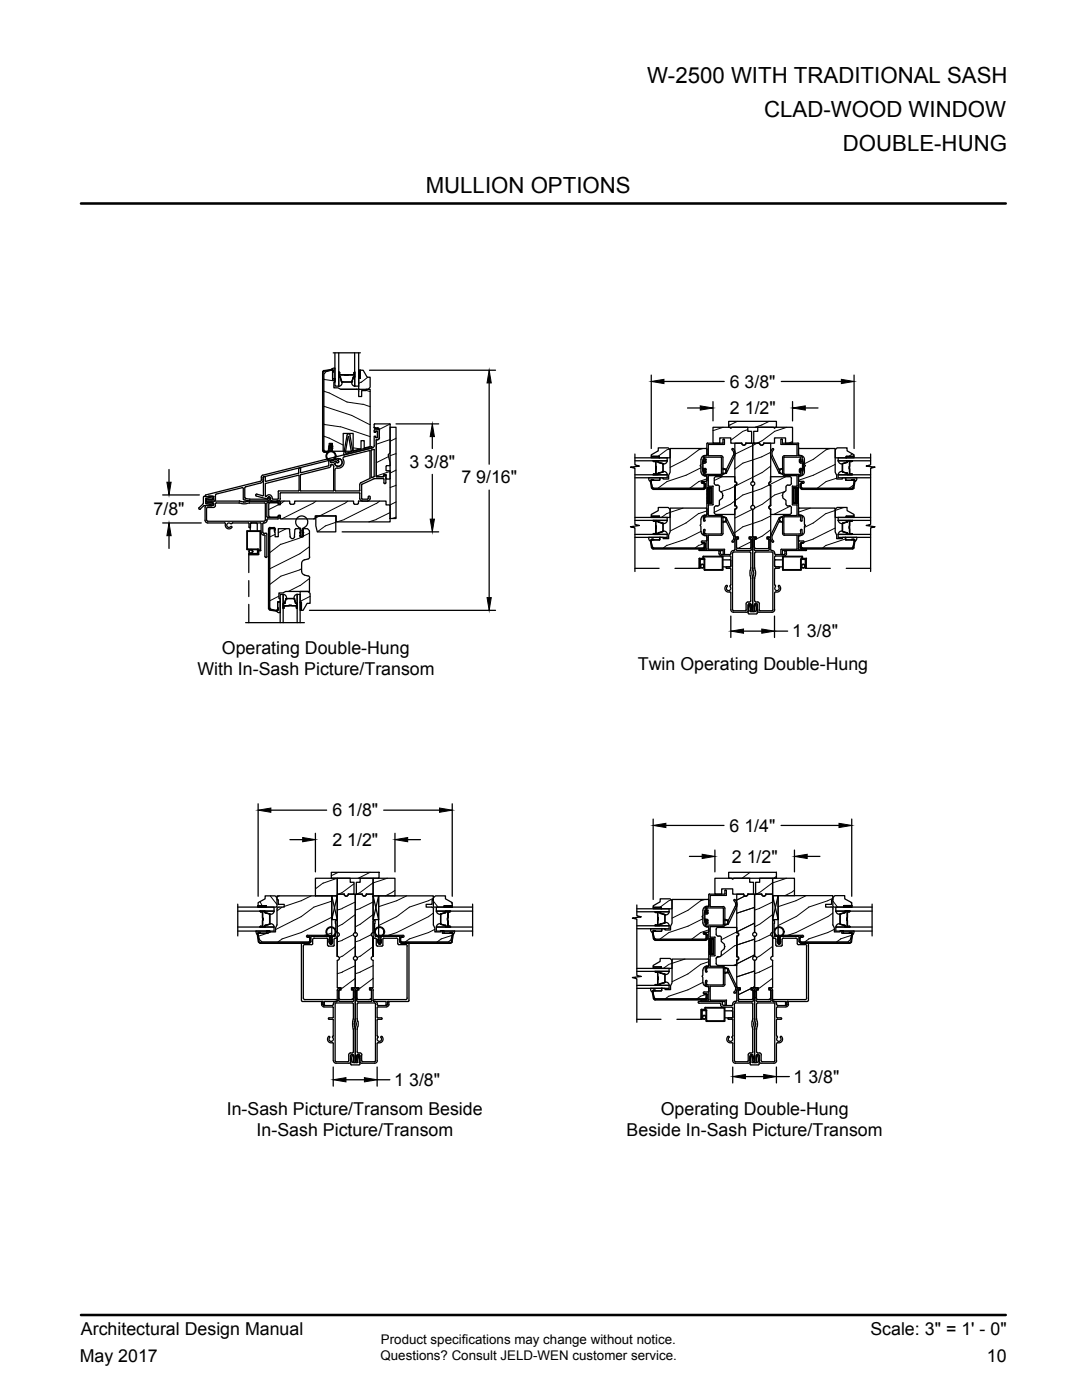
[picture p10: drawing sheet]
<svg xmlns="http://www.w3.org/2000/svg" width="216mm" height="279mm" viewBox="0 0 216 279" stroke-linecap="round" stroke-linejoin="round" font-family="sans-serif">
<defs><g id="words">
<g font-size="4.4">
<text x="129.1" y="16.7">W-2500 WITH TRADITIONAL SASH</text>
<text x="152.5" y="23.3">CLAD-WOOD WINDOW</text>
<text x="168.2" y="30.1">DOUBLE-HUNG</text>
<text x="84.9" y="38.5">MULLION OPTIONS</text>
</g>
<g font-size="3.5">
<text x="145.6" y="77.4">6 3/8&quot;</text>
<text x="145.7" y="82.6">2 1/2&quot;</text>
<text x="81.7" y="93.3">3 3/8&quot;</text>
<text x="92.1" y="96.5">7 9/16&quot;</text>
<text x="30.6" y="102.8">7/8&quot;</text>
<text x="44.3" y="130.4">Operating Double-Hung</text>
<text x="158.1" y="127.2">1 3/8&quot;</text>
<text x="39.4" y="134.7">With In-Sash Picture/Transom</text>
<text x="127.3" y="133.6">Twin Operating Double-Hung</text>
<text x="66.3" y="162.9">6 1/8&quot;</text>
<text x="145.6" y="166">6 1/4&quot;</text>
<text x="66.3" y="168.8">2 1/2&quot;</text>
<text x="146" y="172.1">2 1/2&quot;</text>
<text x="78.7" y="216.7">1 3/8&quot;</text>
<text x="158.4" y="216.1">1 3/8&quot;</text>
<text x="45.2" y="222.4">In-Sash Picture/Transom Beside</text>
<text x="51.2" y="226.7">In-Sash Picture/Transom</text>
<text x="125" y="226.7">Beside In-Sash Picture/Transom</text>
<text x="131.9" y="222.4">Operating Double-Hung</text>
<text x="16.2" y="266.5">Architectural Design Manual</text>
<text x="173.7" y="266.5">Scale: 3&quot; = 1' - 0&quot;</text>
<text x="15.9" y="271.8">May 2017</text>
<text x="196.9" y="271.8">10</text>
</g>
<g font-size="2.7">
<text x="76" y="268.2">Product specifications may change without notice.</text>
<text x="75.9" y="271.4">Questions? Consult JELD-WEN customer service.</text>
</g>
</g></defs>
<g fill="none" stroke="#000" stroke-width=".2">
<path d="M64.6 75.7l2.3 .3M64.6 78.1l1.1 .3 3.5 1.8 3.2 .5M72.1 76.3l-.5 .2M73.1 77.9l.8 .3M73.4 75.3l-1.3 1M64.6 84.6l3.3 .6M64.6 81.1l5.6 1.8 3.5 1.8M64.6 87.1l3.9 1.7M67.9 85.1l6 2M70.5 89.4l1.5 .2M72.4 80.7l1.5 .5M73.8 84.7h.1"/>
<path d="M77.5 91.1l-2.4 1.2M77.8 84.6l-2.1 1.1M77.8 94.1l-2.7 .9M77.8 87.7l-2.7 1M79 93.8l-1.2 .6M79 87.5l-1.2 .6M79 96.9l-1.2 .4M79 90.5l-1.2 .4M133.5 89.6l-.4 .2-1.8 1.3M133.9 89.5h-.2M139.9 93.4l-3 1.4-3.8 1.3-1.8 1.3M140.3 89.5l-.9 .3-2.5 1.9-3.2 1.6"/>
<path d="M141.1 95.6l-1.7 .5-1.7 1.3M144.1 95.1l-1.6 .8M144.3 85.3l-2 .7M145.7 97.5l-1.9 .6M145.7 84.8l-.3 .1M147.1 84.1l-1.4 .7M149.2 85.7l-1 .4-2.4 1.8M152 94.3l-6.3 3.2M152 88l-5.4 2.6M152 97.5l-3.8 1.3-2.5 1.9M152 91.2l-3.8 1.2-1.6 1.2M152 84.8l-1.3 .5"/>
<path d="M153.5 96.8l-1.5 .7M153.5 84.1l-1.5 .7M153.8 99.4l-1.8 1.3M153.8 93l-1.8 1.3M153.8 90.3l-1.8 .9M156.6 98.1l-2 .7-.9 .6M156.8 95.1l-3.3 1.6M157 85.3l-2.4 .8-2.6 1.9M158.1 88.1l-.7 .3M165.7 89.5l-.9 .3-2.5 1.9-1.8 .9M166.7 92.7l-4.4 2.1-3 1.1M166.9 95.4l-2.1 .7-1.7 1.3"/>
<path d="M170.1 90.6l-.7 .5M170.3 96.8l-.9 .6M54.9 106.7l-1.1 .5M55.6 100.7l-2 1M55.7 119l-1.9 .9M56 100.5h.1M56 108.6l-2.2 1.7M56.7 100l-.7 .5M57.1 105.5l-1.6 .8M59.8 113.7l-3.8 1.3-2.2 1.6M59.8 116.9l-2.3 1.1M60.2 113.5l-.4 .2"/>
<path d="M60.3 107.1l-4.3 1.5M61.8 115.5l-2 1.4M61.8 109.1l-2 1.4-6 3M61.8 106.4l-1.3 .6M61.9 119l-2 1M62.4 100.5l-6.2 3.1M62.9 103.4l-.3 .2M63.1 100l-.7 .5M67 104.2l-2.1 .8-1.6 1.1M68.7 100.5l-5.7 2.8M68.7 103.7l-1.4 .5M69.4 100l-.7 .5"/>
<path d="M75.1 100.5l-6.4 3.1M75.1 103.7l-1.5 .5M75.8 100l-.7 .5M77.8 102.3l-2.7 1.3M79 100.2l-1.2 .6M79 103.2l-.7 .3M133.1 102.5l-1.1 .8M133.1 108.8l-.7 .6M136.3 101.4l-3.2 1.1M136.9 107.6l-3.8 1.3M139.4 108.8l-.7 .6M139.4 102.5l-2.5 1.9-3.2 1.6"/>
<path d="M139.9 106.1l-3 1.4M140.5 108.5l-1.1 .4M141.1 102l-1.7 .5M145.7 100.7l-3.2 1.5M149.8 108.1l-2.7 1.4M150.1 101.7l-3.5 1.7M152 107l-1.5 .8M152 100.7l-1.4 .7M152 103.9l-3.8 1.2-1.6 1.2M153.8 105.7l-1.8 1.3M153.8 103l-1.8 .9M157.7 101l-3.3 1.7"/>
<path d="M161.7 101.4l-2.4 .8M162.3 107.6l-1.8 .6M164.8 108.8l-.6 .6M164.8 102.5l-2.5 1.9-1.8 .9M166.7 105.4l-4.4 2.1M168.4 101.3l-3.6 1.2M168.6 107.6l-3.8 1.3M168.7 107.5h-.1M51.9 179.9l.4 .9M53.9 178.8l1.4 1.7M55.7 178.8l-.4 .2M62.1 178.8l-2 1-3.4 1.1"/>
<path d="M64.5 176.2l-1.6 1.2M66.2 179.8l-3.6 1.2-2.5 1.9-5.1 2.6M67.3 175.3l-2.8 .9M67.5 174.1l-1.4 .7M70.6 176.4l-2.3 1.7-1.3 .7M73.9 174.1l-2.4 1.2M74.4 176.2l-2.5 1.9-1 .5M74.5 176.2h-.1M77.3 175.3l-2.8 .9M78.8 177.7l-1.9 1.1M81.1 178.8l-2 1-3.5 1.1M86.5 179.8l.9 1.2"/>
<path d="M86.5 179.3l-1 .5-3.8 1.2-2.6 1.9-3.5 1.8M133.9 179.6l-.4 .2-1.8 1.3M134.3 179.5h-.2M140.7 179.5l-.9 .3-2.5 1.9-3.2 1.5M148.6 178.8l-1.6 .8M149.4 178.4l-.2 .1M149.7 174.1l-1.6 1.2M151.5 178.1l-.9 .5M154.1 176.2l-2.5 1.9M154.1 176.2h.1M154.9 174.9l-.5 .4M157 175.3l-2.8 .9"/>
<path d="M157.9 178.1l-1.3 .6M158.5 177.6l-.6 .5M160.9 178.7l-2.1 1.1-3.5 1.1M166.2 179.8l.9 1.2M166.2 179.3l-1 .5-3.8 1.2M54 186l-2.4 .8M56.3 181l-1 .8M66.2 186.2l-1.4 .5M66.2 183.1l-6.1 3-3.8 1.3-.8 .6M68.3 197.2l-.2 .1M68.3 190.8l-.6 .3M68.3 194l-1 .3"/>
<path d="M68.3 187.7l-1 .3M68.3 181.3l-1 .3M70.5 199.2l-.5 .3M70.5 186.5l-2.2 1.1M70.9 195.3l-2.6 1.9M70.9 188.9l-2.6 2M70.9 182.6l-2.6 1.9-1 .5M70.9 192.7l-2.6 1.3M70.9 180l-2.6 1.3M71.9 197.2l-.3 .1M71.9 190.8l-.7 .3M71.9 194l-1 .3"/>
<path d="M71.9 187.7l-1 .3M71.9 181.3l-1 .3M74.1 186.5l-2.2 1.1M74.1 199.2l-.5 .3M74.4 182.6l-2.5 1.9-1 .5M74.5 195.3l-2.6 1.9M74.5 188.9l-2.6 2M74.5 192.7l-2.6 1.3M74.5 180l-2.6 1.3M74.5 182.6h-.1M86.5 182.2l-1 .7-6.4 3.2-1.6 .6M86.8 185.5l-1.3 .6-3.8 1.3-.8 .6"/>
<path d="M90.1 180.1l.1 .3M90.2 186.7l-2.2 .7-.8 .6M136.7 191.4l-3.2 1.1-1.1 .8M140.2 183.4l-2.9 1.4-3.8 1.3-1.8 1.3M140.2 196.1l-2.9 1.4-3.8 1.3-.8 .5M140.9 198.5l-1.1 .3-.7 .5M141.5 185.6l-1.7 .5-1.8 1.3M141.5 191.9l-1.7 .6-2.5 1.9-3.2 1.5M143.5 190.9l-.6 .3M149.8 197.3l-2.5 1.2M150.4 190.7l-4 2M150.4 184.3l-6.5 3.3"/>
<path d="M150.4 187.5a11.9 11.9 0 0 0-6.5 3.2M150.4 190.7l-3.4 1.7M150.4 184.3l-3.4 1.7M150.4 187.5l-3.4 1.1M150.6 196.9l-.5 .2M150.6 190.5l-.2 .2M150.6 184.2l-.2 .1M150.6 193.7l-3.6 1.3M150.6 187.4l-.2 .1M150.6 181l-3.6 1.3M151.5 197.2l-.2 .1M151.5 190.8l-.6 .3"/>
<path d="M151.5 184.5l-.9 .5M151.6 194l-1 .3M151.6 187.6l-1 .4M151.6 181.3l-1 .3M153.8 199.2l-.5 .3M153.8 186.5l-2.3 1.1M154.1 195.3l-2.5 1.9M154.1 188.9l-2.5 1.9M154.1 182.6l-2.5 1.9M154.1 195.3h.1M154.1 188.9h.1M154.1 182.6h.1"/>
<path d="M154.2 192.7l-2.7 1.3M154.2 180l-2.7 1.3M158.8 182.9l-3.5 1.8M161.4 187.4l-.8 .6M161.4 181l-2.5 1.9M165.2 182.9l-6.4 3.2-1.6 .6M166.2 182.2l-1 .7M166.5 185.5l-1.3 .6-3.8 1.3M167.8 187.4l-.9 .6M169.8 180.1l.2 .3M169.9 186.7l-2.2 .7"/>
</g>
<g fill="none" stroke="#000" stroke-width=".25">
<path d="M64.4 74.3v15.6M64.5 74.3v15.6M64.6 73.9l-.2 .3M66.2 73.8l-1.5 .3-.2 .1M66.2 73.7l-1.6 .3M66.2 73.7l.2 .1 .1 .2M66.2 73.8l.2 .2M66.2 73.9l-1.2 .3-.4 .5v15.2M66.3 73.8l.1 .2M66.4 74.1v.2h.1v-.2v.2h-.1M66.4 74v1.8M66.4 75.5l.5 .1"/>
<path d="M66.5 70.4h5.4M66.8 73.5h-.2l-.5 .2M66.8 73.5v2.4l-.4-.1M66.8 70.4v6.7h.8v-6.7M66.9 75.7v.6h-.3v1.1h.8l.6 .3h3.2h-3.2M67.6 74.2l.1 .1M67.6 77.1l.5-.3 .1-.5h2l.1 .5 .5 .3M67.6 74.4v.8M67.7 75.2l.2 .1M67.7 74.4l.1 .4M67.8 74.7l-.1-.4v.9l.1 .1M67.8 74.8l1.6 .1-1.6-.1"/>
<path d="M67.9 75.2l.1 .1M67.9 75.3l.2 .9M67.9 75.3l.3 .9M68.2 76.2h.1M68.2 76.2h2M70.2 76.2h.1M70.3 76.2h-.1M70.5 75.3l-.3 .9M70.6 75.2h.1M70.6 75.2l-.1 .1M70.6 74.4v.3M70.6 74.8l-1.5 .1 1.5-.1"/>
<path d="M70.6 74.4h.2M70.7 74.4l-.1 .4M70.7 74.4v.8M70.8 70.4v6.7h.8v-6.7M70.8 75.2h-.2M70.8 75.2v-.8v.8M70.8 74.2v2.9M70.8 74.2l-.1 .1M71.2 77.7h.2l.2 .4M71.6 78.1v1h.6v-1.2h.9v-.2h.8v11.4l-1.2 .3v-1.5h-.7v1.7l-2 .5h-3.7v-1.6h-.6v.9h-.1v.5l-.2 .2M71.6 75.5h.3v-1.6v1.6M71.6 75.5v-1.6v1.6h.3"/>
<path d="M71.9 73.9h-.3h.3v1.6h-.3M71.9 73.9h.6l.8 1.4h.6v2l-.4 .4h-1.9v-2.2h.3zM73.7 73.9h25.2M97.6 76.4v16.2M129.9 74.9v14.6M132.5 76.1h12M155.9 76.1h12M170.4 74.9v14.6M32.5 98.8h7.3M33.7 93.7v2.5M40.6 99.2l-.1 1.3M40.8 99.1l1.6 .3"/>
<path d="M40.8 99l-.2 .2M41.1 99.5l1 .2h-.2M41.1 99.1h.4M41.1 99.5v1M41.2 100l-.1 .2M41.2 99.6h.3M41.2 99.6l-.2 .2 .2 .2M41.5 99.7h.1M41.5 99.1h.1M41.6 99.7h.1M41.6 99v.1M41.6 99.7h.2"/>
<path d="M41.6 99.1h.1M41.6 99h.2M41.7 99.1h.1M41.8 99.1h.1M41.9 99v.1M41.9 99.7h.1M41.9 99.1h.1M41.9 99.1h.2M42 99.1h.1M42.1 99.7h.1M42.1 99.1h.1M42.2 99.1h.1"/>
<path d="M42.2 99l-.1 .1M42.2 99l.1 .1M42.3 99.7h-.1M42.3 99.1h.1M42.3 99.7h.1M42.4 99l-.1 .1M42.4 99.4h.1M42.4 99.1h.1M42.4 99v.1M42.4 99.7h.1M42.5 99.5l-.4 .2M42.5 99.7h.1"/>
<path d="M42.5 99.6h.1M42.5 99.1h.1M42.5 99.1l.2 .1M42.6 99.2v.3M42.7 99.5l-.2 .1M43.1 98.6l-.1 .2v1l-.2 .2M47.8 100h.1M48.5 97.5v2.2l1.2 .3M48.5 97.5l-.2-.2-5.2 1.3M48.8 97.3v2M48.9 99.3l.1 .1M48.9 99.8h.1"/>
<path d="M48.9 99.5l.9 .1M49 97.1l-.1 .2M49.8 100h.1M49.9 99.6h.1M51.8 96.1l-10.7 2.7-.1 .1 .1 .2M51.9 96.4l-2.9 .8M52.1 95.2v.5M52.2 95.7l-.3 .4M52.4 98.9l-1.2-.3-.2 .1 .1 .3 2.2 .6 .2-.3M52.5 95.3v.4M52.5 95.7a.74 .74 0 0 1-.5 .7M52.6 98.8l-.2 .1"/>
<path d="M52.6 95.3l.2-.2 .1 .2M52.6 95.3v3.6M52.6 95.1l-.1 .1M52.9 95.3v.7l.2 .1M53 99.1h.1M53 96.5v2.6M53.2 99a.62 .62 0 0 1 .7-.2 .62 .62 0 0 1 .4 .7M53.2 99.1h-.1M53.5 99.3l.2-.2 .2 .4M53.5 99.5l.2-.3a.44 .44 0 0 1 .2 .5 .44 .44 0 0 1-.5 .3M53.5 99.5l-.1 .1h-3.5M53.9 99.5l.1 .2 .4 .3 1.3-.1 .3-.4"/>
<path d="M54.3 99.5l.1 .1M54.4 99.6h1M55.4 100a.5 .5 0 0 1 .5 .6M55.5 98.1v1.4M55.6 99.5l-.1 .1M56 98.4h15.7M56 98.4l-.1 1.1M59.5 94.5l-6.5 1.6M59.6 93.6v.8M59.6 94.4v.1M59.6 93.5l.2-.1 .2 .1M59.7 94.9l-.2-.1-6.5 1.7"/>
<path d="M59.7 95l-.1 2.9-4 .1-.1 .1M64.4 89.9l.3 .3M64.5 89.9l.2 .2M64.7 89.9l.1 .2h.6l.2-.2M64.7 90.3h.6M64.7 90.1h.6M65.6 89.9v-.2h.1v.2M65.7 89.9l-.3 .3M65.7 93.3l-5.7 1.5M65.9 89.3l-.3 .2 .3-.1M65.9 88.9l-.3 .2 .3-.1M66 92.9l-.3 .4"/>
<path d="M66.1 92.7l-.1 .2M66.1 89.3l.3 .2-.3-.1M66.1 88.9l.3 .2-.3-.1M66.1 88.7v1.3M66.1 92.3l-.3-.5-.2 .2-.1 1-5.4 1.3-.1-.1v-.6M66.2 88.7l-.2-.1-.1 .1v1.3M66.4 92.7l.2 .3v4.9l-.1 .1-6.5-.1v-3.2M66.4 92.7l-.4 .1M66.5 91.8l.2 .3h.2M66.5 91.8l-.1-.1-13.8 3.5M66.7 91.4v.3M66.7 91.5l.1 .1"/>
<path d="M66.7 91.4l-.1-.1-14.2 3.5-.3 .4M66.8 91.5l.1 .2M66.8 91.5l-.1-.3v.4M66.8 93.8v4.1M66.8 91.5l.2 .1M66.9 91.7h.1M66.9 97.9l.1 .1M66.9 91.7l.3 .1M66.9 92.1l.4 .2M67 91.6a.81 .81 0 0 1 1.2 .3 .81 .81 0 0 1-.5 1.1 .81 .81 0 0 1-1-.6l-.6-.1M67 98h4.7M67.2 91.8l.3 .2"/>
<path d="M67.3 93.4l-.3 .1-.2 .3M67.5 92v.3h-.2M67.5 92l.1-.3a.69 .69 0 0 1 .7 .6 .69 .69 0 0 1-.5 .7l-.8-.1M67.6 92l-.1 .3-.6 .2 .1 .4M68.5 91.7a1.16 1.16 0 0 1-.1 1.2 1.16 1.16 0 0 1-1.1 .5M68.6 90.7l.1 .1M68.9 90.3l.2 .1M69.2 86.9l-.6 3.8M69.2 86.8l.4-.2 .3 .2M69.5 87.2l-.6 3.1M69.5 87.1h.1M69.6 87.2l.5 2.9"/>
<path d="M69.8 86.9l.6 3.1 3.8-.9v.3M70.1 90.1l-1.1 .3M70.5 90v-3.5h-2v3.6M71.7 98.4l.1 .1M71.8 99.5l.2 .4 .3 .1M71.8 98.5v1M71.8 97.9l-.1 .1M72.1 96.3l-.3 .4v1.2M72.2 99.5l.1 .1M72.2 96.6v2.9M72.2 99.6h1.1M73.5 99.5l-.1 .1"/>
<path d="M73.5 99.2l.2-.2 .2 .2M73.5 99.2v.3M73.7 89.9l-5 1.2a.4 .4 0 0 0-.2 .6M73.7 89.9l.2 .1M73.7 95.5l-1.7 .8M73.8 90v5.4M73.9 95.4l-.1 .1M73.9 99.5l-.3 .4-.2 .1M73.9 99.2v.3M74.1 95.2l.1 .1M74.1 89.9v5.3M74.1 89.8v.1"/>
<path d="M74.2 89.4l-5.5 1.4M74.2 95.3h.1M74.3 89.4l-7.6 1.8 .1 .3M74.5 89.7l-.4 .1M74.6 89.7l.1 .1M74.6 95.6l-2.4 1.1M74.7 86v.3h.3v-.3h.3v1.3h-.3v-.2h-.3v1.8M74.7 89.8v5.3M74.7 88.9l-.4 .5M74.7 95l-.5 .3M74.7 84.6h3.1l.1 .1M74.7 85.3l.8 .4"/>
<path d="M74.8 85.3l-.1 .1M74.8 84.6l-.1 .1 .1 .7M75.1 85.6h-.2l-.2 .4M75.2 87.7l-.1 .1v7.3h1.4l.1-.1M75.3 85.4h-.6l.6 .2h-.3M75.3 85.6l.3 .1 .1 .3M75.3 85.4h.2l.2 .4M75.7 85.8v1.6M75.7 87.3a.5 .5 0 0 1-.6 .5M76.5 95.5h-1.9M76.5 95.5l.1 .9M76.5 94.8v.3"/>
<path d="M76.6 94.9l-.1 .2M76.6 94.9l.2-.2 .2 .2M76.6 96.3l.2 .2 .2-.2M76.7 94.8h.2M76.7 94.7l-.1 .1M77 94.7l.1 .1M77 94.9v1.5M77 94.8l.1 .8 .8-.1M77 93.1v.8M77.1 93.8l.8 .2M77.8 84.7v5.7l-.3 .4 .3 2.1M77.8 85.3h1.2v18.2h-1.2z"/>
<path d="M77.8 94v1.5M77.9 92.8l-.8 .2M79 84.6h8.5M86.3 87.1v2.4M86.3 94.7v8.9M97.6 97.8v21.5M126.7 90.6v2.2l.9 .2-1.8 .2 .9 .2v11.3l.9 .2-1.8 .2 .9 .2v8.8M126.7 94.8h6.4v.5h-6.4M126.7 91.4h6.4v.6h-6.4M129.5 95.3l.1 .6 .2 .2M129.8 96.1l.2 1.3M129.9 96.1l.2 1.3"/>
<path d="M129.9 91.1h1.7v.3h-1.7zM129.9 90.8l1.4-.8v-.6h2l.4 .4v1.6h-2.1v-.3h-1.7zM130 97.4l.4 .2M130.1 95.9h.3v-.2h-.3h.3v.2h1.2h-1.4M130.1 95.7l-.2 .1-.1 .3M130.1 95.8l-.1 .2-.1 .3 .3 1M130.2 97.3l.2 .2M130.2 95.8l-.2 .2M130.3 97.3l.1 .1M130.3 97.6h10.1M130.3 97.7h10.1M130.3 91.9l1 .1"/>
<path d="M130.4 94.7h.9M130.4 92.1l.5 .1M130.4 92.1h.4M130.4 92v.1M130.4 94.6v.1M130.8 94.6l-.5 .1M130.8 92.2h.1M130.8 94.5h.1M130.8 92.2l.2 1.4-.1-1.4M130.8 94.5l.1-1.2v1.2l-.5 .1M131.3 92v.2M131.3 92.2l.1 .1"/>
<path d="M131.3 92.2l1 .4M131.3 94.7h.1M131.3 92.3l.9 .3M131.4 94.4l-.1 .3M131.4 94.5l.9-.3a.63 .63 0 0 1 .9 .5M131.6 95.8h.1M132.2 94.1h.1M132.2 92.6h.1M132.2 94.2l-.9 .2M132.3 92.6v1.5M133.2 91.9l-.3 .5-.6 .2M137.2 81.4h2.5"/>
<path d="M140.3 91.7h.1M140.3 94.2h.1M140.3 92.5v1M140.3 93.7v.5M140.3 91.7l-.2 1 .2 1.5M140.3 93.7h.1M140.3 93.5h.4l.2 .2M140.3 92.5h.1M140.3 92.2h.4M140.3 91.3l.2 .8 .2-.1M140.3 93.7h.4M140.3 92.4h.4"/>
<path d="M140.3 91.7v.5M140.4 96.4h-.3h.3M140.5 96.4l.2 .2M140.5 96.3l.3 .3M140.5 96.7v.6M140.5 97.2l-.2 .2h-9.9M140.5 94.9h.5M140.6 91l-.3 .3M140.6 91.3l.1 .7M140.6 90.9h.2M140.6 95h.1M140.6 90.9a.87 .87 0 0 0-.7 .8v1l-.2 .2 .2 .2v1.1a.78 .78 0 0 0 .7 .8"/>
<path d="M140.6 91.2h3.3M140.6 94.6l3.3 .1M140.6 94.6h.1M140.6 96.7v.6M140.7 93.7h.1M140.7 97.3l-.2 .2M140.7 93.9l-.1 .7M140.7 93.9l-.1-.2-.2 .2-.1 .8 .3 .2M140.7 93.7v.6l.2-.1M140.7 95l.3 .2 .1 .7M140.7 96.7v.6M140.8 97.3l-.3 .3"/>
<path d="M140.9 89.5h-7.2v4.7l-.3 .6v.8h-1.1v-.3h-.6l-.1 .5M140.9 96.1h-.9v.3l.5 .2M140.9 91.7v.5M140.9 93.7v.5M140.9 89.5l.2 .2M140.9 92.2l-.2 .2M140.9 91.7l-.1-.1-.1 .1v.5M141 90.9l-.5 .1M141 94.9h.1M141 99.1h.7M141 98.4h.7M141 98.8h.7"/>
<path d="M141 88.6v2.3M141 95v2.3M141 98.5h.7M141 98.6h.7M141 98.7h.7M141 98.9h.7M141 98.1h.7M141 98.2h.7M141 98.3h.7M141 97.7h.7M141 97.8h.7M141 97.9h.7"/>
<path d="M141 98h.7M141 97.4h.7M141 97.5h.7M141 97.6h.7M141 99.3h.7M141 99.2h.7M141 99h.7M141 99.7h.7M141 99.6h.7M141 99.5h.7M141 99.4h.7M141 99.9h.7"/>
<path d="M141 99.8h.7M141.1 90.9h-.1M141.1 97.2l.8 .1M141.1 95.8l-.2 .2M141.1 89.7v.9M141.1 90.6l-.3 .3M141.2 88.4l-.2 .2M141.3 96.9l.1 .1M141.3 88.8l.1 2.1M141.3 95v2M141.4 97h.8M141.4 94.9h2.5"/>
<path d="M141.4 90.9h2.5M141.4 88.7h3.1M141.4 94.9l-.1 .1M141.4 88.7l-.1 .1M141.7 97.4h.3v3h-.3zM142 97.3v.1M142 97.4v3.1M142.2 97l.1 .1M142.3 80.2v3.8M142.3 97.1v3.6M142.5 95.5v.9a.47 .47 0 0 0 .7 .4M142.9 95.1h-.2l-.2 .4"/>
<path d="M143.2 96.8h.2l.2 .4M143.5 97.2v.7l.7 .5 .1 .5-.1 .5-.7 .5v.7M143.9 90.9l.4 .4M143.9 91.2l.1 .1M144 91.3l-.1 3.3M144.3 91.3v3.3l-.4 .3M144.3 87.7v.7M144.3 93.8v-.1a.42 .42 0 0 1 .6 .4 .42 .42 0 0 1-.6 .4v-.2M144.3 93.4l.1 .2M144.3 88.4h-3.1M144.3 94.5l-.1 .2M144.4 93.5a.53 .53 0 0 1 .5 .6 .53 .53 0 0 1-.6 .5"/>
<path d="M144.5 87.6l-.2 .1M144.5 87.6l.1 .1M144.6 87.7l-.1 1M144.8 94.4h.1M145.4 84.1h9.5v1.2h-9.5zM146.1 89.8a.95 .95 0 0 1 .2 1.1l-1.4 2.8h-.2M146.3 89.5l-.2 .1v.2M146.3 89.6a1.29 1.29 0 0 1 .3 1.5M146.5 91.1l-1.6 3.4M146.6 96.9v4v-4M146.6 96.8v4.2M146.6 96.1a.4 .4 0 0 1 .5 .4 .4 .4 0 0 1-.5 .4"/>
<path d="M146.6 96.2a.32 .32 0 0 1 .4 .3 .32 .32 0 0 1-.4 .3M147.9 88.4h-1.3v7.8v-1.1h-3.7M148 88.4a.44 .44 0 0 0 .4 .5 .44 .44 0 0 0 .5-.5M148 88.4a.4 .4 0 0 0 .4 .4 .4 .4 0 0 0 .4-.4M148 88.4h-2.2v-1h-2.2v1h-1.3v-3.1h3.3l.2 .2 .2-.2h3.2v.8h.8v2.3h-1.2M148.8 88.4h1.4v7.8v-7.8h1.3a.44 .44 0 0 0 .5 .5 .44 .44 0 0 0 .4-.5h1.4v7.8M150.2 96.9v4M150.4 86.1h.8v-.8h3.2l.1 .2 .3-.2h3.3v3.1h-1.4v-1h-2.2v1h-2.1a.4 .4 0 0 1-.4 .4 .4 .4 0 0 1-.4-.4h-1.2zM153.8 96.1a.4 .4 0 0 0-.4 .4 .4 .4 0 0 0 .4 .4v4M153.8 91.1l1.7 3.4M154.3 89.8l-.1-.3a1.24 1.24 0 0 0-.3 1.6M154.4 89.8a.99 .99 0 0 0-.3 1.1l1.3 2.8"/>
<path d="M155.5 93.7h.1M155.6 94.4h-.1M155.8 87.7l.1 1M155.9 87.6l.2 .1M155.9 88.7h3.1M155.9 87.6v.1M156 93.5a.53 .53 0 0 0-.5 .6 .53 .53 0 0 0 .6 .5M156.1 94.5l.1 .2M156.1 87.7l.1 .7M156.2 91.3v3.3l.3 .3M156.2 88.4h3M156.2 93.4l-.2 .2"/>
<path d="M156.2 93.8v-.1a.43 .43 0 0 0-.6 .4 .43 .43 0 0 0 .6 .4v-.2M156.4 91.3v3.3M156.4 94.6h.1M156.5 91.2h3.3M156.5 94.9h2.5M156.5 90.9h2.5M156.5 90.9l-.3 .4M156.5 91.2l-.1 .1M156.8 97.2v.7l-.6 .5-.1 .5 .1 .5 .6 .5v.7M157.2 96.8h.3M157.2 96.8h-.2l-.2 .4M157.5 95.1h-3.8v1.1a.32 .32 0 0 0-.3 .3 .32 .32 0 0 0 .4 .3l-.1 4.2"/>
<path d="M157.5 95.1h.2l.2 .4M157.9 95.5v.9M157.9 96.4l-.2 .4h-.2M158.1 97h.9M158.1 80.2v3.8M158.2 97v3.7M158.4 97.4h.3v3h-.3zM158.4 97.4v3M158.4 97.3h.8M158.5 97.3l-.1 .1M158.7 99.1h.6M158.7 98.4h.6"/>
<path d="M158.7 98.8h.6M158.7 98.5h.6M158.7 98.6h.6M158.7 98.7h.6M158.7 98.9h.6M158.7 98.1h.6M158.7 98.2h.6M158.7 98.3h.6M158.7 97.7h.6M158.7 97.8h.6M158.7 97.9h.6M158.7 98h.6"/>
<path d="M158.7 97.4h.6M158.7 97.5h.6M158.7 97.6h.6M158.7 99.3h.6M158.7 99.2h.6M158.7 99h.6M158.7 99.7h.6M158.7 99.6h.6M158.7 99.5h.6M158.7 99.4h.6M158.7 99.9h.6M158.7 99.8h.6"/>
<path d="M159 94.9l.1 .1M159 88.7l.1 .1M159 95l.1 1.9M159 88.8v2.1M159.1 90.9h-.1M159.2 88.4l.2 .2M159.3 88.6v2.3l.6 .1 .2 .3M159.3 97.2v.1M159.3 90.6l.3 .3M159.3 95.8l.2 .2M159.3 95v2.3M159.4 94.9h-.1"/>
<path d="M159.5 89.5h7.2v4.7l.2 .6v.8h1.2v-.3h.6M159.5 96.1h.9v.3h-.3M159.5 91.7v.5M159.5 93.7v.5M159.5 89.5l-.2 .2M159.5 92.2l.2 .2M159.5 91.7l.1-.1 .2 .1-.1 .5h.4M159.6 90.9a.81 .81 0 0 1 .9 .8v1l.2 .2-.2 .2v1.1a.85 .85 0 0 1-.8 .8M159.6 96.7v.6M159.7 97.3l.3 .3M159.7 95l-.4 .4M159.7 93.7l.1 .5-.2 .1-.1-.1"/>
<path d="M159.7 93.9l.1 .7M159.7 92.4h.4M159.8 93.7h.1M159.8 93.7h.3M159.8 96.7v.6M159.8 93.9l.1-.2 .1 .2 .1 .8-.2 .2h-.5M159.8 91.3v.7l.1 .1 .1-.1 .1-.7M159.8 94.6l-3.3 .1M159.8 97.3l.2 .2M159.9 96.7v.6M159.9 97.2l.2 .2M160 96.4h.3h-.3l-.2 .2"/>
<path d="M160 97.6h10.1M160 97.7h10.1M160 96.3l-.3 .3M160.1 91.7v.5M160.1 93.5h.1M160.1 92.5h.1M160.1 91.7h.1M160.1 94.2h.1M160.1 93.7h.1M160.1 93.5h-.4l-.2 .2M160.1 96.4l-.2 .2M160.1 93.7v.5"/>
<path d="M160.1 92.5v1M160.2 91.7l.1 1-.1 1.5M160.7 81.4h2.5M166.7 89.8l.3-.4h2v.6l1.4 .8v.3h-1.5v.3h-2.2zM167.3 91.9l.2 .5 .6 .2-.1 1.5M168.1 94.1l-.6 .1-.2 .5M168.1 94.1v.1M168.1 94.2l.9 .3v.2M168.1 92.5v1.6M168.7 95.3l.1 .1M168.7 95.4v.4M168.8 95.8h.1"/>
<path d="M168.9 91.1h1.5v.3h-1.5zM169 94.4l.1 .1M169 92v.2M169 94.4l.1 .3h.9M169.1 92.2l-.1 .1M169.1 94.7h.9M169.1 92.2l-1 .4 .9-.3M169.1 92h.1M169.5 92.2l-.1 1.4 .2-1.4M169.6 94.6l.4 .1M169.6 94.5l-.1-1.2v1.2l.1 .1M169.6 92.1h.4"/>
<path d="M169.6 94.6h.4M169.6 92.1l-.1 .1M170 92h-.9v.2M170 92h.1M170 92l-.4 .1M170.1 94.6v.1M170.1 91.9v.1M170.2 97.3l-.2 .1h-9.9M170.3 95.9h-1.5h1.2v-.2h.3h-.3v.2h.3M170.3 95.8l.2 .2M170.3 97.3l-.2 .2M170.4 97.4l-.3 .2"/>
<path d="M170.4 96l-.2 1.3M170.5 96.1l-.2 1.3M170.6 96.1l-.2 1.3M170.9 95.3v.6l-.3 .2v-.3l-.3-.1M173.7 90.6v2.2l-.9 .2 1.8 .2-.9 .2v11.3l-.9 .2 1.8 .2-.9 .2v8.8M173.7 94.8h-6.5v.5h6.5M173.7 91.4h-6.5v.6h6.5M32.5 104.4h7.7M33.7 106.9v2.5M40.5 100.6l-.8 .8M40.7 100.9l-.9 .8-.1-.1v-.3M41.1 100.2l.6 .1"/>
<path d="M41.1 100h6.6M41.3 100.9h.2M41.4 100.9h-.3l-.2 .4 .1 2.8 .5 .3h3.3M41.5 100.9h-.1M41.5 100.9h.1M41.6 100.9h.1M41.6 100.9h.2M41.7 100.9h.1M41.8 100.9h.1M41.8 100.3h.1M41.9 100.9h.1M41.9 100.3h.1"/>
<path d="M42 100.9h.1M42 100.3h.1M42.1 100.9h.2M42.1 100.3l-1 .2M42.1 100.3l.4 .2M42.2 100.3h.1M42.2 100.3l.5 .2M42.2 100.9h.1M42.3 100.3h.1M42.3 100.9h.2M42.3 100.9h.1M42.4 100.5l-1.7 .4"/>
<path d="M42.6 101.3h-1.3v2.6l11.4 .1M42.6 100.5v.2M42.7 100.7l-.2 .2M43 100.6v.3M43 100.9l-.2 .3-.2 .1M43.2 100.4h4.5M43.2 100.3l-.2 .2M44.8 104.3l.2 .3M45 104.6a.74 .74 0 0 0 .3 .9 .74 .74 0 0 0 .9-.2M46 104.5a.44 .44 0 0 0-.6 0 .44 .44 0 0 0 0 .6 .44 .44 0 0 0 .6 0M46 105.1h.3v.2M46.3 104.5h-.3"/>
<path d="M46.4 104.4h3.1M46.4 104.3l-.1 .1M47.7 100.3h.1M47.7 100.4l.5 .1M47.8 100l.8 .2M48.2 100.5h1.1M48.6 100.2h.3M48.6 100.2h.1M48.9 100.2h.1M49.3 105.9l2.8 .1M49.3 109.7h2M49.3 105.9v3.8"/>
<path d="M49.3 106.1v3.4M49.4 109.5h.1M49.4 109.6h2.1v.9M49.5 104.3l.2 .2M49.6 110.6l1.9 .1M49.6 115.9v3.2M49.7 104.5v.7l.1 .1 .2-.1v-.7M49.7 100l-.8 .2M49.7 100h4.3M49.8 110.6h1.7M49.9 104.6v1.3M50.1 104.4h1.8"/>
<path d="M50.1 104.3l-.1 .2M50.2 104.4l-.2 .2M51.1 104.4l.2 .2v1.3M51.3 110.5h-1.6l-.1 3.8M51.4 109.7h.1M51.4 109.7v.7M51.5 109.5v.1M51.5 110.5h.1M51.6 110.6v.1M51.8 106.1h-2.4M51.8 109.8l-.3 .1M51.9 106.1h.1"/>
<path d="M51.9 106.1v3.6M51.9 104.3l.2 .2M51.9 109.7v.1M52 106v3.9M52.1 109.8l-.4 .1-.1 .7M52.1 104.5v1.8a.5 .5 0 0 0 .6 .5M52.4 104.5v1.7l.2 .2M52.6 104.4h.1M52.6 106.4h.4M52.6 104.3l-.2 .2M52.7 106.7l.2 .2M52.7 100.4l-2.9-.1-.5 .2"/>
<path d="M52.8 100.3l.1 .2M52.9 106.9v4.2M52.9 111.1l.2 .2 .2-.2M52.9 100.6v3.2l-.1 .2M53.1 106.4l.1 .2v4.5M53.2 103.1l.2 .2h2l.2-.2M53.3 103.8l-.3 .5-.2 .1M53.6 105.6v15.8l.2 .3M53.6 100.6v2.4M53.7 103l.2 .2M53.7 105.6v15.8l.2 .2M53.8 100.3h1.5l.2 .2"/>
<path d="M53.8 103.2h1.5M53.9 100.3l-.2 .2M53.9 105.3h.7M53.9 105.3l-.3 .3M54 100h.1M54 100h1.2M54.6 105.4h-.7l-.2 .2M54.6 105.5h-.6l-.2 .2v15.6l.2 .2M54.6 105.4l.2 .2M54.6 105.3l.3 .3M54.6 105.5l.2 .2M54.8 105.6v.3h.1v-.3"/>
<path d="M55.2 100h.1M55.3 100h.1M55.5 100.6v.1h.5v-.7h1.8v.4l.2 .2M55.6 100.5l.2 .2 .1-.2M55.6 100.6l-.2-.3h-2.1l-.1 2.8M55.6 103.1l.2-.3 .1 .3M55.9 103.1l-.2 .4-2.3 .1-.2 .3M56.5 118.6a.63 .63 0 0 1 .6 .9h1.6M57.1 119.5l-.3 .9h-.2M57.1 119.5l-.3 .9M57.1 119.5h.1M57.1 119.4h1.6"/>
<path d="M57.8 105.7l.1 1.4a.44 .44 0 0 0 .4 .4 .44 .44 0 0 0 .5-.4v-1.4M57.8 105.7l-.2-.2h-2.1v1.6h-.6l-.1-1.4M58 100.6h.6M58.6 100.6l.2-.2v-.4h11.8v.4l.1 .2 .8-.1v-.5h5.5v.8h.8v3.4h-10.7v-1.2h-4.2v.6h-6.9v-.8h-.5l-.2 .4M58.7 119.5h.1M58.7 119.4l.3 1h.2M58.7 119.5l.3 .9M58.9 105.7l.2-.2h.8v1.6h.6v-1.6h.9l.4 .4v5.3M59.3 118.6l-.5 .3-.1 .5M59.6 105.3l.4 .3M59.6 105.2a1.21 1.21 0 0 1-.3-1.8 1.21 1.21 0 0 1 1.8 0 1.21 1.21 0 0 1-.3 1.8M59.8 106.4l.3 .1v.4l-.3-.1v.1"/>
<path d="M59.8 107l.3 .1M59.9 118h1.6l.4 .4v2h-.6l-.8 1.4h-.4v-1.6h-.2zM59.9 106.2l-.1 .1M60 105.6v.1M60 105.7v.1M60 105.8l.1 .1M60.1 105.9v.4l-.2-.1M60.2 114a.78 .78 0 0 0 .6 .8M60.3 105.9v.4l.2-.1M60.4 105.8l-.1 .1M60.4 105.6v.2M60.5 106.8l.1 .1"/>
<path d="M60.5 106.2l.1 .1M60.5 107l-.3 .2-.1-.1M60.5 106.4l-.2 .1v.4h.2M60.8 111.7a.78 .78 0 0 0-.6 .8v1.5M60.8 105.3l-.4 .3M60.8 114.8l.7 .1M61.5 111.6l-.7 .1M61.5 114.9l.3 .4M61.8 115.3v2.7h-4.8l-.6 .3h-.7v1.1h.2v.7M61.8 111.2l-.3 .3M63 103h4v3.1h-3.7l-.3-1.1zM68.3 106.1h19.2"/>
<path d="M72.2 100h1.1M126.7 103.3h6.4v.6M126.7 113.4h4.8M126.7 106.7h6.4v.5h-6.4M126.7 103.9h6.4M129.5 107.2l-.1 .3 .4 .5 .2 1.3M129.9 108l.2 1.3M129.9 102.7l1.4-.8v-.6h2l.4 .4v1.6h-2.1v-.3h-1.7zM129.9 103h1.7v.3h-1.7zM130 109.3l.4 .3h10.6M130.1 107.8h.3v-.2h-.3h.3v.2h1.2h-1.6l-.1 .5 .3 .9M130.1 107.6l-.2 .1-.1 .3"/>
<path d="M130.2 109.3l.2 .1h10M130.2 107.8l-.2 .1M130.3 109.2l.1 .1M130.3 103.8l1 .1M130.4 106.5l-.1 .1M130.4 106.6h.1M130.4 104h.4zM130.4 109.4h9.9M130.4 106.6h.9M130.4 103.9h.9M130.4 103.9v.1M130.4 106.5v.1"/>
<path d="M130.8 104.1h.1M130.8 106.4h.1M130.8 104l.2 1.5-.2-1.4M130.8 106.4l.1-1.2v1.3M130.9 106.5h-.5M131.3 106.6h.1M131.3 104h.1M131.3 103.9v.1M131.3 104l.1 .2M131.3 106.4v.2M131.3 104l.1 .2 .9 .3M131.3 104.2l.9 .3"/>
<path d="M131.4 106.3l-.1 .1M131.4 106.4h-.1M131.6 107.3v.5M132.2 106h.1M132.2 106.1l-.9 .2M132.3 104.5v1.5M132.3 106.1l-.9 .3M132.3 106v.1M132.3 106l.6 .1 .3 .5M133.2 103.8l-.3 .5-.6 .2v1.5M134.7 113.4h4.9M139.5 109.7v.1"/>
<path d="M139.5 111.5v1.8M139.5 109.8l4.7 .1 .1 .7M139.5 113.3l.1 .1M139.6 111.4h.6M139.6 109.6l-.1 .1M139.6 111.4l-.1 .1M139.6 111.5l1.1 .1M139.7 111.5l-.1 1.8M139.7 111.7v1.7M139.9 103.6v1.1l-.2 .1 .2 .2v1.1a.78 .78 0 0 0 .7 .8M140.1 108.4h.2M140.3 106.5l.3 .3"/>
<path d="M140.3 108.3l.2 .2M140.4 111.2l-.1 .3M140.4 111.1l3.7 .1M140.4 111.6l-.7 .1M140.4 108.3h-.3v.1h.3M140.5 111.1l-.1 .1M140.5 111.6v.1M140.5 108.3l.2 .2M140.5 108.2l.3 .3M140.5 108.6v.5M140.5 111.7v2M140.5 113.7l3.7 .1"/>
<path d="M140.5 109.1l-.2 .2M140.5 106.8h.5M140.6 102.9l-.3 .2 .1 .8M140.6 103.2l.1 .7M140.6 102.8h.2M140.6 106.9h.1M140.6 102.8a.78 .78 0 0 0-.7 .8M140.6 103.2h.1M140.6 106.5l3.3 .1M140.6 106.5h.1M140.6 103.1h3.3M140.6 108.6v.7"/>
<path d="M140.6 111.6v2M140.7 109.3l-.2 .1M140.7 105.8l-.1 .7M140.7 105.8l-.1-.2-.2 .2-.1 .7M140.7 103.9l-.1 .1-.2-.1M140.7 106.9l.4 .4M140.7 108.6v.7M140.8 109.3l-.3 .3M141 102.9h-.5M141 106.8l.1 .1M141 106.9l.1 2.7M141 100.4h.7"/>
<path d="M141 100h.7M141 100.1h.7M141 100.2h.7M141 100.6v2.2M141 100.3h.7M141.1 102.8h-.1M141.1 102.5v-.9l-.2-.2h-7.2v4.7l-.3 .7v.7h-1.1v-.3l-.7 .1M141.1 107.8l-.2 .2h-.9v.3h.1M141.1 107.3v.5M141.1 102.5l-.3 .3M141.3 109.6h.1M141.3 102.8h.1"/>
<path d="M141.3 100.8v2M141.4 109.6l3.2 .1M141.4 106.8h2.5M141.4 102.9h2.5M141.4 100.8h.8M141.4 106.8l-.1 2.8M141.4 100.7l-.1 .1M141.9 100.5h-.8M142.3 100.7h-.1M142.5 101.4v.9M142.9 100.9l-.2 .1-.2 .3M143.5 110v.5"/>
<path d="M143.5 110l.1-.1 .2 .1M143.5 110.5l.2 .4 .3 .1M143.6 100.6a.49 .49 0 0 1-.7 .4M143.7 110v.5M143.9 103.1l.1 3.4M143.9 102.8l.4 .4v3.3M144 106.5h-.1M144.1 111.2v2.5l-3.4-.1M144.2 111l.1 2.7M144.2 103.1l.1 .1M144.3 106.5l-.4 .3M144.3 113.7l-.1 .1"/>
<path d="M144.3 111.7h1.3M144.3 103.4v-.1a.42 .42 0 0 1 .6 .4 .42 .42 0 0 1-.6 .4v-.1M144.3 110.6l.1 .1M144.3 103.1a.53 .53 0 0 1 .6 .5 .53 .53 0 0 1-.5 .6M144.4 104.2l-.1 .1M144.6 109.7v.9M144.6 110.6l-.1 .1M144.7 104.1l.1 .1M144.8 104.1h.1l1.4 2.8a.9 .9 0 0 1-.2 1.1M144.8 103.4l.1-.1 1.6 3.4M144.9 116.9a.79 .79 0 0 0-.1 1 .79 .79 0 0 0 .9 .3l.1 3.5 .3 .4 .3 .1M144.9 116.9h.2v.2"/>
<path d="M145 113.4h.7l.1 .2v3.1l-.1 .4M145 113.1l-.1 .2 .1 .1M145.1 117.1a.44 .44 0 0 0 0 .6 .44 .44 0 0 0 .6 0 .44 .44 0 0 0 0-.6M145.6 111h-5.3l-.1 .4M145.6 110.9l.2 .2v2h-1.5M145.6 111.7l.2 .2M145.8 110.4l-.2 .3h-1.6l-.2-.2M145.8 112.9l-.2 .2M146.1 108v.2h.2M146.2 110.4v11.3M146.3 109.9h.1M146.4 109.9l-.5 .2-.1 .3"/>
<path d="M146.4 110.2h3.2l.2 .2M146.4 110.2l-.2 .2M146.6 106.7a1.29 1.29 0 0 1-.3 1.5M146.6 101.7v5.5h.7v.4h-.1M146.6 101.6v1.1h-3.7l-.2-.1-.2-.3M146.6 100.9a.4 .4 0 0 1 .5 .4 .4 .4 0 0 1-.5 .4M146.6 100.9a.32 .32 0 0 1 .4 .4 .32 .32 0 0 1-.4 .3M146.9 107.7v2M146.9 109.7l.2 .2h2.6M147 107.8v1.5M147 109.3l.2 .1M147.2 107.5l-.3 .2"/>
<path d="M147.2 107.2a.49 .49 0 0 0-.6 .5v2l-.2 .2M147.2 109.5h2.4M147.2 107.2l.1 .2-.1 .1M147.2 107.5l-.2 .2M149.7 107.5l.1 .2v1.6M149.7 107.2l-.2 .2 .2 .1M149.7 114.9l.1 .5M149.7 107.2l.3 .1 .2 .4M149.7 107.5l.2 .2M149.8 115.4v4.5l-.2 .2M149.8 113.4l-.2 .7 .1 .8M149.8 113.3v.1"/>
<path d="M149.8 110.4v2.9M149.8 109.3l-.1 .1M149.9 107.7v2M149.9 109.7l-.2 .2M150.2 113.4h.1M150.2 115.3v.1M150.2 107.7v5.7M150.2 113.4l.2 .8-.2 1.1-.2-.8zM150.2 101.7v5.5h-.7v.4h.1M150.2 107.7a.48 .48 0 0 1 .7-.5v.3l-.4 .2v2.1l2.8 .1 .2-.2v-2l-.4-.2 .2-.3a.49 .49 0 0 1 .5 .5v2l.2 .2M150.2 101.7v5.5h.7v.4h-.2M150.2 115.4v6.5"/>
<path d="M150.6 113.4l.2 .7-.1 .8M150.6 109.3l.2 .1M150.6 110.4v2.9M150.6 115.4v4.5M150.6 119.9l.2 .2M150.6 113.3v.1M150.6 110.4l.2-.2h3.2l.2 .2M150.6 115.4h.1M150.7 114.9l-.1 .5M150.7 109.5h2.5M150.8 107.5l-.2 .2M153.3 107.5l.1 .2"/>
<path d="M153.4 107.8v1.5M153.4 109.3l-.1 .1M153.7 101.6v1.1h3.8M153.8 100.9a.32 .32 0 0 0-.4 .4 .32 .32 0 0 0 .4 .3M153.8 100.9a.4 .4 0 0 0-.4 .3 .4 .4 0 0 0 .4 .5v5.5h-.8v.4h.2M153.9 106.7a.93 .93 0 0 0 .4 1.5v-.2M154 109.9a.55 .55 0 0 1 .6 .5M154.2 110.4v11.3M154.5 110.4v.1M154.5 111.1v1.9M154.5 113.6v3.1M154.5 118.3v3.4"/>
<path d="M154.6 110.5l.2 .2M154.6 113l.1 .1M154.6 116.7l.1 .4M154.6 112.9l.2 .2M154.7 113.1h1.5M154.7 117.1a.44 .44 0 0 0 0 .6 .44 .44 0 0 0 .6 0 .44 .44 0 0 0 0-.6M154.7 113.4l-.1 .2M154.8 110.7h1.6M154.8 111h5.2M154.8 111.7h1.4M154.8 110.9l-.2 .2M154.8 111.7l-.2 .2"/>
<path d="M155.4 113.1l.1 .3h-.8M155.4 104.1l-1.3 2.7a.99 .99 0 0 0 .3 1.2M155.5 104.1h.1M155.5 104.1l.1 .1M155.5 116.9a.79 .79 0 0 1 .1 1 .79 .79 0 0 1-.9 .3l-.1 .1M155.6 116.9h-.3l.1 .2M155.6 103.4l-.1-.1-1.7 3.4M155.9 110.6v.1M155.9 109.6h3.1M155.9 109.6l-.1 1M156 104.2l.2 .1M156.1 103.1a.53 .53 0 0 0-.6 .5 .53 .53 0 0 0 .5 .6"/>
<path d="M156.1 110.6l-.1 .1M156.2 106.5l.3 .3M156.2 113.7v.1M156.2 109.9h4.7M156.2 109.9l-.1 .7M156.2 103.1l-.1 .1M156.2 103.4v-.1a.4 .4 0 0 0-.6 .3 .4 .4 0 0 0 .6 .4M156.2 113.8h3.6M156.2 111v2.7M156.3 111.2v2.5l3.5-.1M156.3 111.2h3.7M156.4 103.2v3.3"/>
<path d="M156.4 106.5h.1M156.5 103.1l3.3 .1-.1 .7M156.5 106.8h2.5M156.5 102.9h2.5M156.5 102.8l-.3 .4v3.3M156.5 103.1l-.1 .1M156.6 110l.1 .5-.2 .2M156.6 110l.2-.1 .1 .1M156.8 100.6a.49 .49 0 0 0 .7 .4M156.9 110v.7l-.4 .3M157.5 100.9l.2 .1 .2 .3M157.9 101.4v.9"/>
<path d="M157.9 102.3l-.2 .3-.2 .1M158.1 100.8h.9M158.4 100.4l.1 .1M158.4 100.5h.8M158.7 100.4h.6M158.7 100h.6M158.7 100.1h.6M158.7 100.2h.6M158.7 100.3h.6M159 106.8l.1 .1M159 100.7l.1 .1M159 106.9l.1 2.7"/>
<path d="M159 100.8v2M159.1 102.8h-.1M159.3 100.5h.1M159.3 102.8l.5 .1M159.3 102.5l.3 .3M159.3 107.8l.2 .2M159.3 100.6v2.2M159.5 101.4h7.2v4.7l.2 .7v.7h1.2v-.3h.6M159.5 108h.9v.3h-.1M159.5 101.4l-.2 .2M159.6 102.8a.81 .81 0 0 1 .9 .8M159.6 108.6v.7"/>
<path d="M159.7 109.3l.3 .3M159.7 106.9h.1M159.7 106.9l-.4 .4M159.8 108.6v.7M159.8 111.6v2M159.8 103.9l.1 .1 .1-.1M159.8 109.3l.2 .1h10.1l.2-.1M159.8 111.5l1 .1M159.8 102.9l.3 .2-.1 .8M159.9 111.5l-.1 .1M159.9 113.7l-.1 .1M159.9 108.6v.5"/>
<path d="M159.9 111.7v2M159.9 109.1l.2 .2M160 108.3h.3v.1h-.3M160 108.3l-.2 .2M160 108.2l-.3 .3M160 111.2v.3M160.1 111l.1 .4M160.1 106.5l-.2 .2-.6 .2v2.7M160.1 106.5l-.1-.7-.1-.2-.2 .2 .1 .7-3.3 .1M160.1 109.4h9.9M160.1 108.4h.2M160.1 108.3l-.2 .2"/>
<path d="M160.2 111.4h.7M160.5 103.6v1.1l.2 .1-.2 .2v1.1a.78 .78 0 0 1-.7 .8M160.6 111.6l-.7 .1M160.6 111.6l.1 .1M160.7 111.7v1.7M160.7 113.4h5M160.8 111.6v1.7M160.9 109.6v.1M160.9 111.4v.1M160.9 109.7v.1M160.9 111.5v1.8M160.9 109.8v.1"/>
<path d="M160.9 113.3v.1M167 101.3h2v.6l1.4 .8v.3h-1.5v.3h-2.2v-1.6zM167.2 103.9h6.5M167.3 103.8l.2 .5 .6 .2-.1 1.5-.5 .1-.2 .5M168.1 106.1l1 .3M168.1 106.1l.9 .3M168.1 104.4v.1M168.7 107.2l.1 .1M168.7 107.3v.4M168.8 107.7v.1M168.8 107.8h1.6l-.1 1.5M168.9 103h1.5v.3h-1.5z"/>
<path d="M168.9 113.4h4.8M169 106.4h.1M169 104v.1M169 106.4v.2M169.1 104.1l-1 .3M169.1 104l.9-.1v.1M169.1 106.5h.9M169.1 104l-.1 .2-.9 .3v1.6M169.1 106.4v.2M169.1 103.9h.9M169.5 106.5h.1M169.6 106.5h.4"/>
<path d="M169.6 106.4l-.1-1.2v1.3M169.6 104h.4zM169.6 104l-.2 1.5 .2-1.4M170 106.6h.1M170.1 106.5v.1M170.1 103.8v.1M170.2 109.2l-.2 .1M170.3 107.6h-.3v.2h.4l.1 .2M170.3 107.6l-1.5 .2M170.3 107.6l.3 .1v.3M170.4 109.3l-.3 .3h-10.8M170.4 108l-.2 1.2"/>
<path d="M170.6 108l-.2 1.3M170.9 107.2l.1 .3-.4 .5M173.7 103.3h-6.5v.6M173.7 106.7h-6.5v.5h6.5M49 124.3h11.7M49.6 120.6v3.7M53.8 121.8l1.3 .2M53.9 121.6l1.3 .2M54 121.6l.9 .2h.4l.1-.2M55.4 121.6v-.3h.1v.3M55.4 121.6v-1.4v1.1h.1v.3M55.4 121.6l-.2 .2"/>
<path d="M55.5 120.1l-.1 .1M55.5 121.6l-.1 .3h-.2l.4 .4 .3-.1M55.9 124.3v-5.7h.6v5.7M55.9 120.1h-.4M55.9 120.1v2.2M56.5 121.3l.1 .1M56.6 120.4l-.1 .1M56.6 121.4h-.1M56.6 121v.3M56.7 121l-.1 .4M56.7 121h.1M56.7 120.9l1.2-.1-1.2 .1"/>
<path d="M56.9 120.4l-.3 .1v.8M59 120.4l.2 .1M59.1 120.9l-1.5-.1 1.5 .1M59.1 121h.1M59.1 120.9h.1M59.1 121l.1 .4M59.2 120.5h.1M59.2 121v.3M59.2 120.4v1M59.2 120.5v.8M59.2 121.4h.1M59.3 124.3v-5.7h.6v5.7"/>
<path d="M59.9 120.2h.2v1.6h-.2zM61.8 121.8h37.1M145.8 123v4.2M146.2 121.7l.2 .2M146.3 122.2h2.6M148.4 126h3.6M148.9 121.7l-.2 .2h-2.3M149.3 120.2h.3M149.3 120.1l-.4 .2v.2v1.2M149.3 121.8h.1M149.3 121.6v.2M149.3 120.9v.1"/>
<path d="M149.3 120.7v.2M149.3 122.3l.1 .2M149.3 121.7v.3l-.4 .2M149.3 121.5v.1M149.3 121v.5M149.3 121.3v.1M149.4 122.5h1.5M149.5 120.5h.2M149.5 120.5l-.2 .1M149.7 120.7l-.4 1.6M149.7 120.6l.2 .4M149.7 122v.1"/>
<path d="M149.7 120.5l.1 .1M149.8 120.6h.1M149.8 120.7l.1 .2M149.8 120.9v.1M149.8 121.6l.1 .1M149.8 121.8l.2 .3 .2-.2M149.9 121l-.1 .5M149.9 121.3v.1M149.9 121.5v.1M149.9 121l-.2 1M150.2 121.9l.2 .2 .2-.2M150.5 120.7v.1"/>
<path d="M150.5 120.9l.2 1.1M150.5 121.1v.4M150.5 121.6v.2M150.5 121.8v.1M150.5 120.8v.1M150.5 121v.1M150.5 121.3v.1M150.5 121.5v.1M150.5 121.7l.1 .1M150.6 120.6l.4-.1 .1 .1M150.6 120.6h-.1M150.7 122l-1 .1"/>
<path d="M150.7 120.6l-.2 .4M150.7 120.7l.4 1.6-.1 .2M150.8 120.2h.3M151.1 121.8v.2l.4 .2M151.1 121.8h.1M151.1 121.6v.2M151.1 121.1v.4M151.1 120.9v.1M151.1 120.7v.1M151.1 121.7v.1M151.1 121.5v.1M151.1 121.3v.1"/>
<path d="M151.1 121v.1M151.1 120.8v.1M151.1 120.1l.2 .1 .2 .3M151.5 120.5v1.2l.2 .2M154.2 121.7l-.1 .2h-2.4M154.5 123v4.2M154.5 126h2.7M154.6 121.7l-.3 .4-.2 .1h-2.6M51.5 160.4v18.5M54 161.7h11.2M57.9 167.6h2.5M62.9 175.3h4.4v3.5h-4.4z"/>
<path d="M62.9 166.3v7.7M66.1 174.1h9.5v1.2h-9.5zM66.2 178.8l1.1 4.7M67.3 178.8h-1.1v4.7h1.1v-4.7l-1.1 4.7M69.5 178.4a.4 .4 0 0 1-.4 .4 .4 .4 0 0 1-.4-.4h-1.4v-3.1h2.6v.8h.7v2.3h-1.1M72.2 178.4h-1.3v7.8v-7.8h-1.4a.44 .44 0 0 1-.4 .5 .44 .44 0 0 1-.4-.5h-1.4v7.8M72.2 178.4a.44 .44 0 0 0 .5 .5 .44 .44 0 0 0 .4-.5M73.1 178.4h1.4v-3.1h-2.6v.8h-.8v2.3h1.2a.4 .4 0 0 0 .4 .4 .4 .4 0 0 0 .4-.4h1.4v7.8M74.5 175.3h4.3v3.5h-4.3zM74.5 178.8h1.1v4.7h-1.1v-4.7l1.1 4.7M75.6 178.8l-1.1 4.7M76.6 161.7h11.1"/>
<path d="M78.8 166.3v7.7M81.4 167.6h2.5M90.2 160.4v18.5M130.3 163.5v16M131.7 179.4h2l.4 .4v1.6h-2.2v-.3h-1.6v-.3l1.4-.8zM132.9 164.7h11.6M137.6 170.9h2.5M141.4 178.6v2.3M141.5 179.7l-.2-.2h-7.2v4.7l-.3 .6v.8h-1.1v-.3h-.6M141.5 179.7v.9M141.5 178.4h3.1M141.6 178.4l-.2 .2"/>
<path d="M142.6 169.6v4.4M144.6 177.7l.1 .6M144.7 177.6l.2 .1M144.7 177.6v.1M144.9 177.7v1l-3.2 .1v2.1h2.6M145.4 174.1h9.5v1.2h-9.5zM149.2 178.4a.4 .4 0 0 1-.4 .4 .4 .4 0 0 1-.4-.4h-2.2v-1h-2.2v1h-1.4v-3.1h3.4l.2 .2 .2-.2h3.2v.8h.8v2.3h-1.2M151.9 178.4h-1.3v7.7v-7.7h-1.3a.44 .44 0 0 1-.5 .5 .44 .44 0 0 1-.4-.5h-1.4v7.7M152 178.4a.44 .44 0 0 0 .4 .5 .44 .44 0 0 0 .5-.5M152.8 178.4h1.4v-3.1h-2.6v.8h-.8v2.3h1.2a.4 .4 0 0 0 .4 .4 .4 .4 0 0 0 .4-.4h1.4v7.7M154.2 175.3h4.3v3.4h-4.3zM154.2 178.7h1.1v4.8h-1.1v-4.8l1.1 4.8"/>
<path d="M155.3 178.7l-1.1 4.8M155.9 164.7h11.5M158.5 169.6v4.4M161.1 170.9h2.5M170 163.5v15.4M47.4 185h7.3v.8h-7.3M47.4 181h7.3v.8h-7.3M47.4 180.4v6.4M51.1 185.8h2.4v.4M51.1 185.8l.1 .5 .1 .2M51.3 186.5l.2 1.5M51.4 186.5l.3 1.5"/>
<path d="M51.5 180.8h1.6h-1.6v-.7l1.4-.7v-.6h2l.4 .4v1.8h-2.2v-.2v.2M51.5 181v-.2v.2M51.5 181h1.6v-.2v.2zM51.6 188l.3 .2M51.6 186.1h.3v.1h-.3M51.6 186.1h.3v.1M51.7 186.1l-.3 .1-.1 .3M51.7 186.2l-.2 .3M51.7 186.2l-.2 .3 .3 1.1 .5 .4h9.3M51.7 187.9l.2 .2M51.8 185h2.9M51.8 181.8l.1 .1"/>
<path d="M51.9 188.3h9.8M51.9 184.9l-.1 .1M52 181.9h.8v.2M52 184.9h.4M52 181.8v.2h.4M52.4 182v1.5v-1.5h-.4M52.4 184.8h.1M52.8 184.8v.1h-.8M52.8 181.9h-.8h.8M52.8 181.8l.1 .1M52.9 182.1l.9 .3M52.9 184.8l-.1 .2-.9-.1 .5-.1v-1.6v1.6"/>
<path d="M52.9 181.9v.2l.9 .3M52.9 184.6v.1M53.1 180.8h-1.6h1.6M53.2 186.2h-.1M53.2 185.8v.4M53.3 185.7l-.1 .1M53.5 186.2h-1.9M53.8 184.4l-.9 .3 .9-.2M53.8 182.5v1.9M53.8 182.4h.1M53.9 184.3l.5 .2 .3 .5M54.7 181.8l-.3 .5-.5 .2-.1 1.9"/>
<path d="M55.3 181.4l.2-.3 1.2-.1v-.5h-1.2v-1h-.2v-.7h10.9v7.9h-4.9M55.3 181.5v3.1l-.3 .6v.8h-1.2v-.3h-.6M60.1 188.4l.1 11.3 .2 .2h4M60.4 188.1l-.2 .2M60.8 199.5h6.3l.2 .2-.2 .2M60.8 188.5h1.4M60.8 188.5l-.3 .3v10.4l.3 .3M61.3 187h.3M61.3 186.7l-.1 .2 .1 .1M61.7 187h-.3l.5 .2-.2-.2M61.7 186.9l.3 .3M61.8 187.3v.5"/>
<path d="M61.8 187.8l-.2 .2M61.9 187.3v.6l-.2 .2M62 187v.9l-.3 .3M62 187.8l-.3 .3h-9.8M62.2 186.9h3.2M62.2 186.8l-.2 .2M62.4 188.3l-.2 .2M62.4 187.6v.8M62.7 187.3h2.5M62.7 187.2l-.3 .3M64.4 199.9h.1M64.4 200v.5"/>
<path d="M64.7 200v.5M65.2 187.2l.2 .2M65.3 187.4v1.3M65.4 188.6l.2 .2M65.5 186.8l.2 .2 .1 1.2 .3 .2M65.9 187v1.3l.1 .1 .2-.1M65.9 187.6l-.3-.1 .3 .3M65.9 188l-.3-.1 .3 .2M66.1 187.6l.3-.1-.3 .3M66.1 188l.3-.1-.3 .2M66.1 187v1.3M66.3 188.2l-.2 .2"/>
<path d="M66.6 186.9h.2M66.6 186.8l-.3 .3v1.2M66.7 187.4v1.3M66.7 188.6l-.2 .2h-.9M66.9 187.3h.2M66.9 187.2l-.2 .2M66.9 183.8l.2-.1 .2 .1M66.9 183.9l.1 1.6-.1 1.3M67.1 199.8l-.5 .3-.1 .3M67.3 187l-.2 .2M67.3 190.9v-4v4M67.3 183.9v3.1"/>
<path d="M67.3 197.7v2M67.3 190.9a.4 .4 0 0 1 .4 .4 .4 .4 0 0 1-.4 .4v5.4h.8v.5h-.3M67.3 186.1a.4 .4 0 0 1 .4 .4 .4 .4 0 0 1-.4 .4M67.3 199.7l-.2 .2h-2.3M67.6 197.7v2l.2 .2M67.6 197.8v1.5M67.7 199.3l.2 .1M67.8 197.2l.2 .2-.2 .1M67.8 197.5l-.2 .1M67.8 197.2l-.4 .2-.1 .2M67.8 199.5h2.5M67.9 197.5l-.2 .2"/>
<path d="M70.3 197.6h-.2v-.5h.8v-5.4v5.4h.7v.5h-.2M70.3 197.2l-.1 .2 .1 .1M70.4 197.5l.2 .2-.1 1.6M70.4 197.2h.3l.2 .4 .1-.2 .4-.2M70.4 197.5l.2 .1M70.6 199.3l-.2 .1M70.6 197.7l-.1 2.1-2.7 .1M70.9 197.7v5.7zM70.9 186.9v4M71.1 197.7v2M71.2 199.7l.2 .2h2.6M71.2 199.3l.2 .1"/>
<path d="M71.4 197.2h.1M71.4 197.5h.1M71.4 197.5l-.2 .1M71.4 199.5h2.5M71.4 197.2l.2 .2-.2 .1M71.4 197.5l-.2 .2v1.6M73.9 197.2h.1M73.9 197.5h.1M73.9 197.2l-.1 .2 .1 .1M73.9 197.5l.2 .2v1.6M74 197.5l.2 .1M74 197.2h.3l.2 .4"/>
<path d="M74.1 199.3l-.2 .1M74.2 197.7v2l-.2 .2M74.5 190.9v-4v4M74.5 191.7v5.4h-.8v.5h.2M74.5 183.9v3.1M74.5 197.7v2M74.5 190.9a.4 .4 0 0 0-.4 .4 .4 .4 0 0 0 .4 .4M74.5 186.1a.4 .4 0 0 0-.4 .4 .4 .4 0 0 0 .4 .4M74.5 187l.2 .2M74.5 183.8l.2-.1 .2 .1M74.5 199.7l.2 .2M74.7 199.9h2.3v.6"/>
<path d="M74.7 187.3h.2M74.8 199.8l.4 .3 .1 .3M74.8 183.9v2.9M74.9 186.8h.1M74.9 187.2l.2 .2v1.3M74.9 186.9h.3M75.1 188.6l.2 .2M75.2 186.8l.3 .3M75.3 188.8h.9M75.5 187.2v1.1M75.6 187v1.3l.1 .1 .2-.1M75.6 187.6l-.3-.1 .3 .3"/>
<path d="M75.6 188l-.3-.1 .3 .2M75.8 187.6l.3-.1-.3 .3M75.8 188l.3-.1-.3 .2M75.8 187v1.3M76.3 186.9h3.3M76.3 186.8l-.2 .2-.1 1.4h-.3l-.2-.2M76.4 188.6l-.2 .2M76.6 187.3h2.5M76.6 187.2l-.2 .2v1.3M79.1 187.2l.3 .3M79.4 187.6v.8M79.4 188.3l.2 .2"/>
<path d="M79.6 188.5h1.3M79.6 186.8l.2 .2M79.7 187.8l.4 .3M79.7 187l.1 1.1 .3 .1M79.9 187.3v.6M79.9 187.9l.2 .2M80 187.8l.1 .2M80 187.3v.5M80 188.1h9.9M80.1 187h.2h-.2M80.1 188.3h9.8M80.1 186.9l-.3 .3"/>
<path d="M80.1 187l-.1 .2M80.4 187h-.3l-.2 .2M80.4 186.7l.2 .2-.2 .1M80.9 199.5h-6.2l-.2 .2 .2 .2M80.9 188.5l.4 .3M81.2 188.8v10.4M81.3 199.2l-.4 .3M81.4 188.1l.2 .2M81.6 188.4v11.3l-.2 .2h-4l-.1 .6M86.5 181.5v3.1l.3 .6v.8h1.1v-.3h.6M86.5 181.4l-.2-.3-1.3-.1v-.5h1.2v-1h.3v-.7h-10.9v7.9h4.8M87.1 181.8h7.2"/>
<path d="M87.1 185h2.8M87.1 181.8l.3 .5 .5 .2v1.9l.9 .3M87.9 184.3l-.5 .2-.3 .5M88 182.5v1.9M88.3 186.2h1.8h-.3v-.1h.3h-.3v.1M88.5 185.7l.1 .1M88.6 186.2h.1M88.6 185.8v.4M88.7 180.8v.2h1.5h-1.5zM88.7 180.8h1.5h-1.5M88.8 182.1l-.9 .3M88.8 182.2l-.8 .2"/>
<path d="M88.9 184.7h.1M88.9 184.8v.2l1-.1-.5-.1M88.9 181.9v.2M88.9 184.6l.1 .1M88.9 184.8v.1h.9M88.9 181.9h.9h-.9M88.9 181.8v.1M89 182.1l-.1 .1M89.4 184.8l-.1-1.6 .1 1.6M89.4 184.9h.4M89.4 182h.1M89.4 184.8h.1"/>
<path d="M89.4 182h.4M89.8 181.9h-.9v.2M89.8 181.8v.1l-.4 .1-.1 1.5 .1-1.5M89.9 184.9v.1M89.9 181.8v.1M90.1 186.1l.3 .1v.3M90.2 188l-.3 .2M90.2 180.8h-1.5h1.5v-.7l-1.3-.7v-.6h-2l-.4 .4v1.8h2.2v-.2v.2M90.2 181v-.2v.2M90.2 186.4l-.2 1.2-.5 .4h-9.4M90.3 186.3l-.2-.1 .2 .3-.2 1.5-.2 .1M90.5 186.5l-.3 1.5"/>
<path d="M90.7 185.8h-2.4v.4M90.7 185.8l-.1 .5-.2 .2M94.3 185h-7.2v.8h7.2M94.3 181h-7.2v.8M94.3 180.4v6.4M127.1 180.6v2.2l.9 .2-1.8 .2 .9 .2v11.3l.9 .2-1.8 .2 .9 .2v8.7M127.1 184.8h6.4v.5h-6.4M127.1 181.4h6.4v.6h-6.4M127.1 196.7h6.4v.5h-6.4M127.1 193.3h6.4v.6h-6.4M129.9 185.3l-.1 .3 .4 .5 .2 1.3M129.9 197.2v.6l.3 .2 .2 1.3"/>
<path d="M130.3 186.1l.2 1.3M130.3 198l.2 1.3M130.3 181.1h1.6v.3h-1.6zM130.3 186l.3 1.3M130.3 192.7l1.4-.8v-.6h2l.4 .4v1.6h-2.2v-.3h-1.6zM130.3 193h1.6v.3h-1.6zM130.4 187.4l.3 .2M130.4 199.3l.3 .3M130.5 185.9h.3v-.2h-.3h.3v.2h1.1h-1.4M130.5 197.8h.3v-.2h-.3h.3v.2h1.1h-1.4M130.5 185.7l-.2 .1-.1 .3M130.5 185.8l-.2 .2"/>
<path d="M130.5 197.6l-.2 .1-.1 .3M130.5 197.7l-.2 .1v.5l.3 .9M130.5 187.3l.2 .2M130.5 199.3l.2 .1M130.6 185.8l-.2 .2M130.6 197.7l-.2 .2M130.6 187.2l.2 .2M130.7 187.6h10.1M130.7 187.7h10.1M130.7 199.4h10.1M130.7 199.6h10.1M130.7 181.9l.1 .1"/>
<path d="M130.7 193.8l.1 .1M130.8 182l.4 .1 .1 1.5-.1-1.4M130.8 194h.9M130.8 196.5v.1M130.8 194h.4M130.8 184.6l-.1 .1M130.8 196.5l-.1 .1M130.8 184.6h.4M130.8 182h.8M130.8 194h.4l.1 1.5-.1-1.4M130.8 184.7h.8M130.8 182.1h.4"/>
<path d="M130.8 187.4h9.9M130.8 193.9h.8M130.8 182h.1M130.8 184.5v.1M131.2 182.2h.1M131.2 184.5h.1M131.2 194.1h.1M131.2 196.4h.1M131.2 196.5l-.4 .1h.8M131.2 184.5l.1-1.2v1.2l-.5 .1M131.2 196.4v-1.2l.1 1.2M131.3 196.4l-.5 .1"/>
<path d="M131.6 184.6h.1M131.6 194h.1M131.7 182l.1 .2M131.7 182l.1 .3 .8 .3M131.7 194l.1 .2 .8 .3M131.7 184.5v.1M131.7 184.5v.2l-.9-.1M131.7 194l.1 .2M131.8 184.4l-.1 .1M131.8 182.2l.9 .4M131.8 194.2l.9 .3M131.8 196.3l-.1 .3"/>
<path d="M132 185.4v.4M132 197.6v.1M132 197.3v.4M132.1 185.3l-.1 .1M132.6 184.1h.1M132.6 182.6h.1M132.6 196.1l-.8 .2-.1 .3M132.6 196h.1M132.6 194.5h.1M132.6 184.2l-.9 .2M132.7 184.2l-.9 .2M132.7 182.6v1.5"/>
<path d="M132.7 194.5v1.5M132.7 196.1l-.9 .3M132.7 182.6v1.6M132.7 196v.1M132.7 184.1l.6 .1 .2 .5M132.7 196l.6 .1 .2 .5M133.5 182l-.2 .4-.6 .2M133.5 193.8l-.2 .5-.6 .2v1.5M139.5 199.9h5.1l.1 .7M139.5 199.8l-.2 .2 .2 .2h4.1M139.9 199.8l.1 .1M139.9 199.6h1.5"/>
<path d="M140 199.6l-.1 .2M140.2 181.7v1l-.1 .2 .1 .2v1.1M140.2 193.6v1.1l-.1 .1 .1 .2v1.1M140.3 184.2a.95 .95 0 0 0 1 .8l.2 .4v.5M140.3 196.1a.85 .85 0 0 0 .8 .8M140.5 186.5h.4v.1M140.5 186.1h.8M140.5 198.4h.2M140.5 186.1l-.2 .2 .2 .2M140.5 198l-.2 .2 .2 .1M140.7 181.7h.1M140.7 184.2h.1"/>
<path d="M140.7 182.4v1M140.7 183.7v.5M140.7 181.6l-.2 1.1 .2 1.5M140.7 183.7h.3M140.7 183.4h.1M140.7 182.4h.4M140.7 182.2h.1M140.7 183.5h.4M140.7 182.2h.3M140.7 184.5l.3 .3M140.7 181.7v.5M140.7 198.3l.2 .2"/>
<path d="M140.8 183.9l-.1 .7M140.8 183.8l.2-.1 .1 .2M140.8 186.3h-.3v.2h.3M140.8 198.3h-.3v.1h.3M140.9 186.5l.1 .1M140.9 186.3l.3 .3M140.9 198.3l.1 .2M140.9 198.2l.3 .3M140.9 186.7v.5M140.9 198.6v.6M140.9 187.2l-.2 .2M140.9 199.1l-.2 .2h-9.9l-.2-.1"/>
<path d="M140.9 196.8h.5M140.9 184.9h.5M140.9 192.9h.5M141 181l-.3 .2 .1 .8M141 192.9l-.3 .2 .1 .8 .2 .1 .1-.1M141 181.2v.8M141 193.2v.7M141 193.2h.1M141 196.5h.1M141 181.2h.1M141 181.2h3.3v3.4h-3.3v-.7M141 193.1h3.3"/>
<path d="M141 186.7v.6M141 198.6v.7M141 182.2h.1M141 187.3l-.1 .2M141 199.3l-.1 .1M141 195.8v.7M141.1 195.8l-.1-.2-.2 .2-.1 .8 .3 .2M141.1 182l-.1 .1-.2-.1M141.1 184.2l.1 .1 .1-.1M141.1 181.7l.1-.1 .1 .1M141.1 181.7v.5M141.1 183.7v.5"/>
<path d="M141.1 196.9l.4 .4M141.1 183.5l.2 .2v.5M141.1 186.7v.6M141.1 198.6v.7M141.2 187.3l-.3 .3M141.2 180.9a.8 .8 0 0 0-.9 .7M141.2 199.3l-.3 .3M141.2 192.8a.8 .8 0 0 0-.9 .8M141.3 191.4h-7.2v4.7l-.3 .6v.8h-1.1v-.3h-.6M141.3 181.7v.5M141.3 191.4l.2 .2v.9M141.3 182.2l-.2 .2"/>
<path d="M141.4 180.9l-.5 .1M141.4 196.8l.1 .1M141.4 184.9h.1M141.4 188.4h.7M141.4 188.5h.7M141.4 188.2h.7M141.4 185v2.3M141.4 190.6v2.2M141.4 196.9v2.6M141.4 188.6h.7M141.4 188.7h.7M141.4 188.8h.7"/>
<path d="M141.4 188.9h.7M141.4 188.1h.7M141.4 188.3h.7M141.4 187.7h.7M141.4 187.8h.7M141.4 187.9h.7M141.4 188h.7M141.4 187.4h.7M141.4 187.5h.7M141.4 187.6h.7M141.4 189.3h.7M141.4 189.2h.7"/>
<path d="M141.4 189.1h.7M141.4 189h.7M141.4 189.7h.7M141.4 189.6h.7M141.4 189.5h.7M141.4 189.4h.7M141.4 190.1h.7M141.4 190h.7M141.4 189.9h.7M141.4 189.8h.7M141.4 190.4h.7M141.4 190.3h.7"/>
<path d="M141.4 190.2h.7M141.5 199.5l-.1 .1M141.5 180.9h-.1M141.5 187.2l.9 .2M141.5 192.8h-.1M141.5 185.8l-.2 .2M141.5 197.3l-.1 .6-.9 .1M141.5 180.5l-.3 .4M141.5 192.5l-.3 .3M141.7 199.5l.1 .1M141.7 186.9l.1 .1M141.8 199.6h3.1v1"/>
<path d="M141.8 190.8h.8M141.8 187h.8M141.8 190.7l-.1 2.1h2.6l.3 .2v3.5M141.8 184.9l-.1 2.1M142.1 187.4h.3v3h-.3zM142.4 187.4v3l-.9 .1M142.6 187v3.7M142.7 190.7h-.1M142.9 192.3l.2 .3 .2 .1M142.9 186.4l.1 .2 .3 .2M143.3 185.1h3.7v1.1M143.3 190.9h.2"/>
<path d="M143.3 186.8h.2M143.3 190.9l-.3 .2-.1 1.2M143.3 185.1l-.3 .2-.1 1.2M143.6 186.8l.3 .2 .1 .2M143.9 187.2v.7l.7 .5 .1 .5-.1 .4-.7 .6v.7M144 190.5l-.2 .4h-.2M144 199.9l.2 .2M144.3 193.1v.1M144.3 180.9l.3 .2v.2v3.4l-.3 .2h-2.5M144.3 196.5h-3.3M144.3 193.2v3.3M144.6 193.1a.54 .54 0 0 1 .7 .5 .54 .54 0 0 1-.5 .6"/>
<path d="M144.6 196.5l-.1 .3h-.2h-2.6v2.7M144.6 194l.2 .1M144.6 184.4l.2 .1M144.6 183.4l.2 .2M144.7 193.2a.44 .44 0 0 1 .5 .5 .44 .44 0 0 1-.5 .4M144.7 183.6a.44 .44 0 0 1 .5 .5 .44 .44 0 0 1-.5 .4M144.8 183.5a.57 .57 0 0 1 .5 .7 .57 .57 0 0 1-.7 .5M144.8 193.2l-.2 .2M144.8 183.6l-.2 .2M144.8 194.2l-.2 .1M144.9 199.6h.1M145.1 194.1h.1"/>
<path d="M145.1 183.7h.1M145.2 184.4h.1M145.3 194.1h-.2M145.3 193.3l-.1 .1M145.3 194.1h.1M145.3 194.1l1.4 2.8M145.3 193.4l1.6 3.3M146.7 180.9l-1.4 2.8-.2-.1M146.7 196.8a.99 .99 0 0 1-.2 1.2M146.7 180.9a1.1 1.1 0 0 0-.3-1.2l.2-.2a1.16 1.16 0 0 1 .4 1.6M146.7 199.8l-.4 .3-.1 .3M146.9 181.1l-1.6 3.4"/>
<path d="M147 196.7a.92 .92 0 0 1-.5 1.5v-.2M147 186.9v4v-4M147 186.8v4.1a.32 .32 0 0 1 .3 .4 .32 .32 0 0 1-.3 .3v1.1h-3.7M147 197.7v2l-.3 .2M147 190.9a.4 .4 0 0 1 .4 .4 .4 .4 0 0 1-.4 .4v5.4h.7v.5h-.1M147 186.1a.4 .4 0 0 1 .4 .4 .4 .4 0 0 1-.4 .4M147 186.2a.32 .32 0 0 1 .3 .3 .32 .32 0 0 1-.3 .3M147.3 197.7v2l.2 .2M147.3 197.8v1.5M147.4 199.3l.2 .1M147.5 197.2l.2 .2-.2 .1M147.5 197.5l-.2 .1"/>
<path d="M147.5 197.2l-.4 .2-.1 .2M147.6 199.5h2.4M147.6 197.5l-.2 .2M150 197.6h-.2v-.5h.8v-5.4v5.4h.7v.5h-.2M150 197.2h.1M150 197.5h.1M150 197.5l.2 .2v1.6M150 197.2l-.1 .2 .1 .1M150.1 197.2h.3l.2 .4 .1-.2 .4-.2M150.1 197.5l.2 .1M150.2 199.3l-.2 .1M150.3 197.7v2.1l-2.8 .1"/>
<path d="M150.5 199.1h.1M150.5 197.8h.1M150.5 197.9v1.2M150.6 199.1h.1M150.6 197.9h.1M150.6 197.8v-.1v5.7v-4.3M150.6 186.9v4M150.9 197.7v2M150.9 199.7l.2 .2M150.9 199.3l.2 .1M151.1 199.9h2.6M151.1 197.2h.1"/>
<path d="M151.1 197.5h.1M151.1 197.5l-.2 .1M151.1 199.5h2.5M151.1 197.2l.2 .1-.2 .2M151.1 197.5l-.2 .2v1.6M153.6 197.2h.1M153.6 197.5h.1M153.6 197.2l-.1 .1 .1 .2M153.6 197.5l.2 .2M153.7 197.5l.2 .1M153.7 197.2h.2l.3 .4M153.8 197.8v1.5"/>
<path d="M153.8 199.3l-.2 .1M153.9 197.7v2l-.2 .2M154.2 183.8l.2-.1 .1 .1M154.2 197.7v2l.2 .2M154.2 190.9v-4v4M154.2 191.7v5.4h-.8v.5h.2M154.2 183.9v3.1M154.2 190.9a.4 .4 0 0 0-.4 .4 .4 .4 0 0 0 .4 .4M154.2 186.1a.4 .4 0 0 0-.4 .4 .4 .4 0 0 0 .4 .4M154.2 187l.2 .2M154.3 199.9h2.4M154.4 187.3h.2"/>
<path d="M154.4 199.8l.5 .3 .1 .3M154.5 183.9v1.6l.1 1.3M154.6 186.9h.3M154.6 187.2l.2 .2v1.2M154.8 188.6l.2 .2M154.9 186.8l.3 .3M155 188.8h.9M155.2 187.2v1l.2 .2M155.3 187l.2 1.4 .1-1.4M155.3 187.6l-.2-.1 .2 .3M155.3 188l-.2-.1 .2 .2M155.3 188.4h.2"/>
<path d="M155.4 188.4h.1M155.6 187.6l.2-.1-.2 .3M155.6 188l.2-.1-.2 .2M155.7 188.2l-.2 .2M156 186.9h3.2M156 186.8l-.3 .3v1.1M156.1 188.6l-.2 .2M156.3 187.3h2.5M156.3 187.2l-.2 .2v1.2M156.7 199.9v.6M157 200v.5M157 200l.2-.2 .1 .2"/>
<path d="M157.3 200v.5M158.8 187.2l.3 .3M159.1 187.6v.8M159.1 188.3l.2 .2M159.3 186.8l.2 .2M159.3 188.5h1.3M159.5 187.8l.3 .3M159.5 187v.9M159.5 187.9l.3 .3M159.6 187.3v.6M159.6 187.9l.2 .2M159.6 187.3v.5"/>
<path d="M159.7 187.8l.2 .2M159.8 188.1h9.8M159.8 187h.2h-.2M159.8 188.3h9.8M159.8 186.9l-.3 .3M159.9 187l-.2 .2M160.6 199.5h-6.2l-.2 .2 .2 .2M160.7 188.5l.3 .3M160.9 188.8v10.4M161 199.2l-.3 .3M161.1 199.9h-4.1M161.1 188.1l.2 .2"/>
<path d="M161.3 188.4v11.2l-.2 .2M165.8 181h-1.1v-.5h1.2v-1h.3v-.8h-10.9v8h5v.3h-.5l-.2 .2M165.8 181l.4 .2v.2M166.2 181.4v3.2l.3 .6v.8h1.1v-.3h.6M166.8 181.8h7.2M166.8 185h2.8M166.8 181.8l.3 .5 .5 .2M167.6 182.5v1.9M167.6 184.3l-.5 .2-.3 .5M167.6 184.4l1 .3M167.7 182.5v1.9M167.7 184.5l.9 .2"/>
<path d="M168 186.2h1.8h-.3v-.1h.3h-.3v.1M168.2 185.7l.1 .1M168.3 185.8v.4M168.3 186.2h.1M168.4 180.7v.3h1.6h-1.6zM168.4 180.7h1.6h-1.6M168.6 181.9v.2M168.6 184.8v.1M168.6 184.6v.1M168.6 184.8l.1 .2 .9-.1-.5-.1M168.6 181.9v.2l-1 .3M168.6 181.9h.9"/>
<path d="M168.6 182.1l-.9 .3M168.6 184.9h.9M168.6 181.8h.9h-.9M168.7 181.8l-.1 .1M169 184.8v-1.6l.1 1.6M169.1 184.8h.1M169.1 184.9h.4M169.5 182h-.4v1.5l-.1-1.5M169.5 181.8l.1 .1-.5 .1M169.6 184.9l.1 .1M169.7 181.8l-.1 .1M169.9 188l-.3 .2"/>
<path d="M170 180.7h-1.6h1.6v-.6l-1.4-.7v-.7h-2l-.4 .5v1.8h2.2v-.3v.3M170 181v-.3v.3M170 186.4l-.3 1.2-.5 .4h-9.4M170 186.3l-.2-.1 .2 .3-.2 1.5-.2 .1M170.1 186.5l-.2 1.5M170.4 185.8h-2.4v.4M170.4 185.8v.2l-.2 .5-.1-.3-.3-.1M174 185h-7.2v.8h7.2M174 181h-7.2v.8M174 180.4v6.4M64.2 200.5v-.5l.1-.1 .2 .1v.5M64.2 200.4v.3l.5 .2"/>
<path d="M64.6 200.7h1.7M64.6 201h1.7M64.8 200.4l-.2 .2-.1-.2 .2 .2M65.6 206.9h.2v.2M65.6 206.9a.74 .74 0 0 0-.2 .9 .74 .74 0 0 0 .9 .3M65.8 207.1a.44 .44 0 0 0 0 .6 .44 .44 0 0 0 .6 0 .44 .44 0 0 0 0-.6M66.3 208.1l.2 .2M66.3 200.9l.2 .2M66.4 203.1h-.7l-.2 .2 .2 .1h.7M66.4 203.4l.1 .2M66.4 206.8v.3M66.5 200.4v.1"/>
<path d="M66.5 201.1v1.9M66.5 203.6v3.1M66.5 208.3v3.4M66.5 213v3.8M66.5 200.4l-.2 .2M66.5 203l-.1 .1M66.5 206.7l-.1 .1M66.5 211.7l.3 .4 .3 .1h2.5l.2-.1 .2-.3M67 200.2h3.3M67.1 200.1l-.2 .2v11.4l.2 .2 2.4-.1 .1-1.3M69 215.5h3.7M70 211.6v.2"/>
<path d="M70 211.3v.2M70 211.1v.2M70 210.9v.1M70 210.7v.1M70 210.2h.3M70 212.3l.1 .2h1.6M70 210.1l-.4 .2v.2M70 211.7v.1M70 211.5v.1M70 211.2v.1M70 211v.1M70 210.8v.1"/>
<path d="M70 210.6l.2-.1h.3l.1 .1M70.3 210.7l-.3 1.6M70.3 200.2l.2 .2M70.3 210.6l.3 .2v.3M70.4 210.7h-.1M70.4 204.9l.1 .5M70.4 203.8v1.1M70.5 211.9l.2 .2 .2-.2 .2 .2 .2-.2M70.5 200.4v2.9l-.1 .5M70.5 209.9l-.2 .2M70.5 205.4v4.5M70.5 211.8v.1"/>
<path d="M70.6 210.9l-.2 1.1 .9 .1-.1-1.2M70.6 210.7v.1M70.6 211.1v.2M70.6 211.3v.2M70.6 211.6v.2M70.6 210.8v.1M70.6 211.2v.1M70.6 211.5v.1M70.6 211.7h.1M70.7 204.5h.1M70.7 204.2h.1M70.9 203.4l-.2 .8 .2 1.1"/>
<path d="M70.9 203.4l.2 .8M71.1 204.5l-.2 .9v6.5M71.1 204.2v.3M71.1 204.2h.1M71.1 204.5h.1M71.2 210.7v.1M71.2 211.1v.2M71.2 211.3v.2M71.2 211.6v.2M71.2 210.6l.2-.1h.3l.1 .3M71.2 211.8v.1M71.3 210.8v.1"/>
<path d="M71.3 211v.1M71.3 211.2v.1M71.3 211.5v.1M71.3 211.7h.1M71.3 210.6h.1M71.3 200.4l.1 3.4M71.3 209.9l.2 .2M71.3 205.4v4.5M71.3 205.4h.1M71.4 204.9l-.1 .5M71.4 203.8v1.1M71.4 200.2h3.3"/>
<path d="M71.4 210.2h.4M71.4 210.6l-.2 .4M71.5 210.7h.1M71.5 200.2l-.2 .2M71.5 210.7l.3 1.6-.1 .2M71.8 211.8v.2l.4 .2h2.5M71.8 211.6v.2M71.8 211.3v.3M71.8 211.7h.1M71.8 211v.2M71.8 210.8v.2M71.8 210.1l.2 .1 .2 .3"/>
<path d="M74.7 200.1l.2 .2v11.4l-.2 .2h-2.3l-.2-.2v-1.2M75.3 200.4l.1 .2M75.3 208.3v3.4l-.3 .4-.2 .1M75.3 200.4v.1M75.3 213v3.8M75.3 215.5h2.5M75.4 203.1h.7l.2 .2-.2 .1h-.7M75.4 207.1a.46 .46 0 0 0 .1 .6 .46 .46 0 0 0 .6-.1 .46 .46 0 0 0-.1-.6v-.1a.65 .65 0 0 1 .4 .7 .65 .65 0 0 1-.7 .5h-.2M75.4 203.4l-.1 .2v3.1l.1 .4M75.4 200.7h1.7M75.4 201h1.7M75.4 200.9l-.1 .2v1.9l.1 .1"/>
<path d="M75.5 208.1l-.2 .2M77 200.4l.2 .2 .1-.2-.2 .2M77.3 200l.2-.1 .1 .1M77.6 200v.5M77.6 200.4l-.2 .5h-.3M127.1 203.4h4.8M139.9 201.5l.1 1.9M140 201.4l-.1 .1M140.1 201.8l-.1 1.6h-4.9M140.8 201.2l-.1 .4M140.8 201.7l-.7 .1M140.8 201.2h3.6"/>
<path d="M140.9 201.1l-.1 .1M140.9 201.7v.1M140.9 201.8v2M140.9 203.7l3.7 .1v-.1M141 201.6v2M141 201.6h-1v1.7M141 203.6l.1 .1M141.1 203.7h3.3M143.6 200.2l.2 .2M143.8 200.4a.5 .5 0 0 0 .5 .6M144.1 200.1v.4M144.2 200.4l.2 .2"/>
<path d="M144.3 200.7h1.7M144.4 201.1l.1 .1M144.5 201.2l-.1 2.5M144.6 201.1v2.7M144.6 201.7h1.4l.2 .2M144.6 203.1h1.5M145 200.6h-.1M145.4 203.1l-.1 .3h.8M146 208.1l.2 .2M146 201l-5.3 .1-.1 .3h-.7M146.1 201l.1 .2M146.1 203.4l.1 .1"/>
<path d="M146.1 206.8v.1a.64 .64 0 0 1-.3 .9l-.5-.2 .2-.7a.66 .66 0 0 0-.4 .8 .66 .66 0 0 0 .9 .4M146.2 208.3v3.4l.3 .4 2.8 .1 .4-.2v-.3M146.2 202.9l-.2 .2M146.2 200.4v.1M146.2 201.2v1.8M146.2 203.6v3.1M146.2 213v3.1M146.2 200.4l-.1 .2M146.2 203l-.1 .1M146.2 206.7l-.1 .1M146.5 200.3v11.4M146.8 200.2h3.2"/>
<path d="M146.8 200.1l-.2 .2M148.7 214.9h3.7M149.3 210.5l-.1 1.3-2.4 .1-.2-.2M149.6 211.1l.1 .1M149.6 211.6h.1M149.6 211.3l.1 .1M149.6 211.3h.1M149.6 211.2h.1M149.6 210.9h.1M149.7 211.6v.2M149.7 211.2v.1M149.7 210.9v.1"/>
<path d="M149.7 211.4v.1M149.7 210.2h.3M149.7 210.6v.2M149.7 210.1l-.2 .1-.2 .3M149.7 211.5v.1M149.7 211.3v.1M149.7 211.1v.1M149.7 210.8v.1M150 200.2l.2 .2M150.1 210.5l-.4 .1M150.1 203.8v1.1M150.1 210.5l.1 .4"/>
<path d="M150.1 204.9l.1 .5M150.1 212h1M150.2 200.4v2.9l-.1 .5M150.2 205.4v4.5M150.2 205.4h.1M150.2 209.9l-.2 .2M150.2 211h.1M150.2 211.2v.1M150.2 211.4l.2 .6M150.2 211.3v.1M150.3 211l-.1-.3h-.2l-.3 1.6M150.3 211.1l-.2 .9"/>
<path d="M150.3 210.9h.1M150.3 211.1v.1M150.3 211.2v.1M150.4 204.2l.2 1.1 .2-.8M150.4 204.2l.2-.8 .2 .8M150.4 204.2h.1M150.6 211.9l.2 .2 .1-.2M150.6 205.4v6.6M150.6 205.3v.1M150.6 203.4h.1M150.6 212h-.2M150.8 204.2h.1"/>
<path d="M150.8 204.5h.1M150.8 204.2v.3M150.9 210.7v.1M150.9 210.9l.2 1.1M150.9 211.1v.2M150.9 211.3v.2M150.9 211.6v.1M150.9 210.8v.1M150.9 211v.1M150.9 211.2v.1M150.9 211.5v.1M150.9 211.7v.2"/>
<path d="M150.9 200.4v2.9M150.9 205.4v4.5M150.9 203.4l.2 .4M151 203.3v.1M151 209.9l.2 .2M151 205.4h.1M151.1 210.5l.4 .1M151.1 204.9l-.2 .5M151.1 210.5l-.2 .1M151.1 203.8v1.1M151.2 200.2h3.2M151.2 210.2h.3"/>
<path d="M151.2 200.2l-.2 .2M151.2 210.7l.3 1.7-1.7 .1-.1-.2M151.2 210.7h-.1l-.1 .3M151.5 210.6h.1M151.5 211.5v.1M151.5 211.2v.1M151.5 211v.1M151.5 210.8v.1M151.5 211.6v.1M151.5 211.3v.2M151.5 211.1v.2M151.5 210.9v.1"/>
<path d="M151.5 210.7v.1M151.5 210.1l.2 .1 .2 .3M151.9 210.5v1.2l.2 .2h2.3l.2-.2M154.4 200.1l.2 .2M154.6 200.3v11.4M154.9 200.4v.1M154.9 201.1v1.9M154.9 203.6v3.1M154.9 208.3v3.4M154.9 213v3.1M154.9 214.9h2.6M155 200.4l.2 .2"/>
<path d="M155 203l.1 .1M155 206.7l.1 .1M155 211.7l-.3 .4-.3 .1h-2.6l-.3-.2v-.3M155.1 206.8v.1a.64 .64 0 0 0 .3 .9l.4-.2-.1-.7a.65 .65 0 0 1 .5 .7 .65 .65 0 0 1-.7 .5h-.3M155.1 203.1h.7l.2 .2-.2 .1h-.7M155.1 203.4l-.1 .1M155.1 200.7h1.7M155.1 201h1.7M155.2 200.9l-.2 .2M155.2 208.1l-.2 .2M156.7 200.4l.2 .2 .1-.2-.1 .2M157.3 200.4l-.2 .5h-.2"/>
<circle cx="66" cy="91" r=".99"/>
<circle cx="66" cy="91" r=".87"/>
<circle cx="150.2" cy="96.5" r=".4"/>
<circle cx="50" cy="110.1" r=".4"/>
<circle cx="50" cy="110.1" r=".32"/>
<circle cx="140.1" cy="113" r=".4"/>
<circle cx="140.1" cy="113" r=".32"/>
<circle cx="150.2" cy="101.3" r=".4"/>
<circle cx="160.3" cy="113" r=".4"/>
<circle cx="160.3" cy="113" r=".32"/>
<circle cx="66" cy="186" r=".99"/>
<circle cx="66" cy="186" r=".87"/>
<circle cx="70.9" cy="186.5" r=".4"/>
<circle cx="70.9" cy="191.3" r=".4"/>
<circle cx="75.7" cy="186" r=".99"/>
<circle cx="75.7" cy="186" r=".87"/>
<circle cx="150.6" cy="191.3" r=".4"/>
<circle cx="150.6" cy="186.5" r=".4"/>
<circle cx="155.5" cy="186" r=".99"/>
<circle cx="155.5" cy="186" r=".87"/>
<circle cx="140.5" cy="203" r=".4"/>
<circle cx="140.5" cy="203" r=".32"/>
</g>
<g fill="#000" stroke="#000" stroke-width=".2">
<path d="M97.6 73.9l.4 2.5h-.8zM129.9 76.1l2.6-.4v.9zM167.9 75.7l2.5 .4-2.5 .5zM33.3 96.2h.8l-.4 2.6zM86.3 84.6l.4 2.5h-.9zM139.7 81l2.6 .4-2.6 .4zM158.1 81.4l2.6-.4v.8zM33.7 104.4l.4 2.5h-.8zM85.8 103.6h.9l-.4 2.5zM97.2 119.3h.8l-.4 2.5zM145.8 126l2.6-.5v.9zM152 125.5l2.5 .5-2.5 .4z"/>
<path d="M51.5 161.7l2.5-.4v.8zM60.4 167.1l2.5 .5-2.5 .4zM78.8 167.6l2.6-.5v.9zM87.7 161.3l2.5 .4-2.5 .4zM130.3 164.7l2.6-.4v.9zM140.1 170.5l2.5 .4-2.5 .4zM158.5 170.9l2.6-.4v.8zM167.4 164.3l2.6 .4-2.6 .5zM66.5 215.5l2.5-.4v.8zM72.7 215.1l2.6 .4-2.6 .4zM146.2 214.9l2.5-.5v.9zM152.4 214.4l2.5 .5-2.5 .4z"/>
</g>
<path d="M16.2 40.6h184.5M16.2 262.4h184.5" fill="none" stroke="#000" stroke-width=".51"/>
<use href="#words"/>
</svg>
